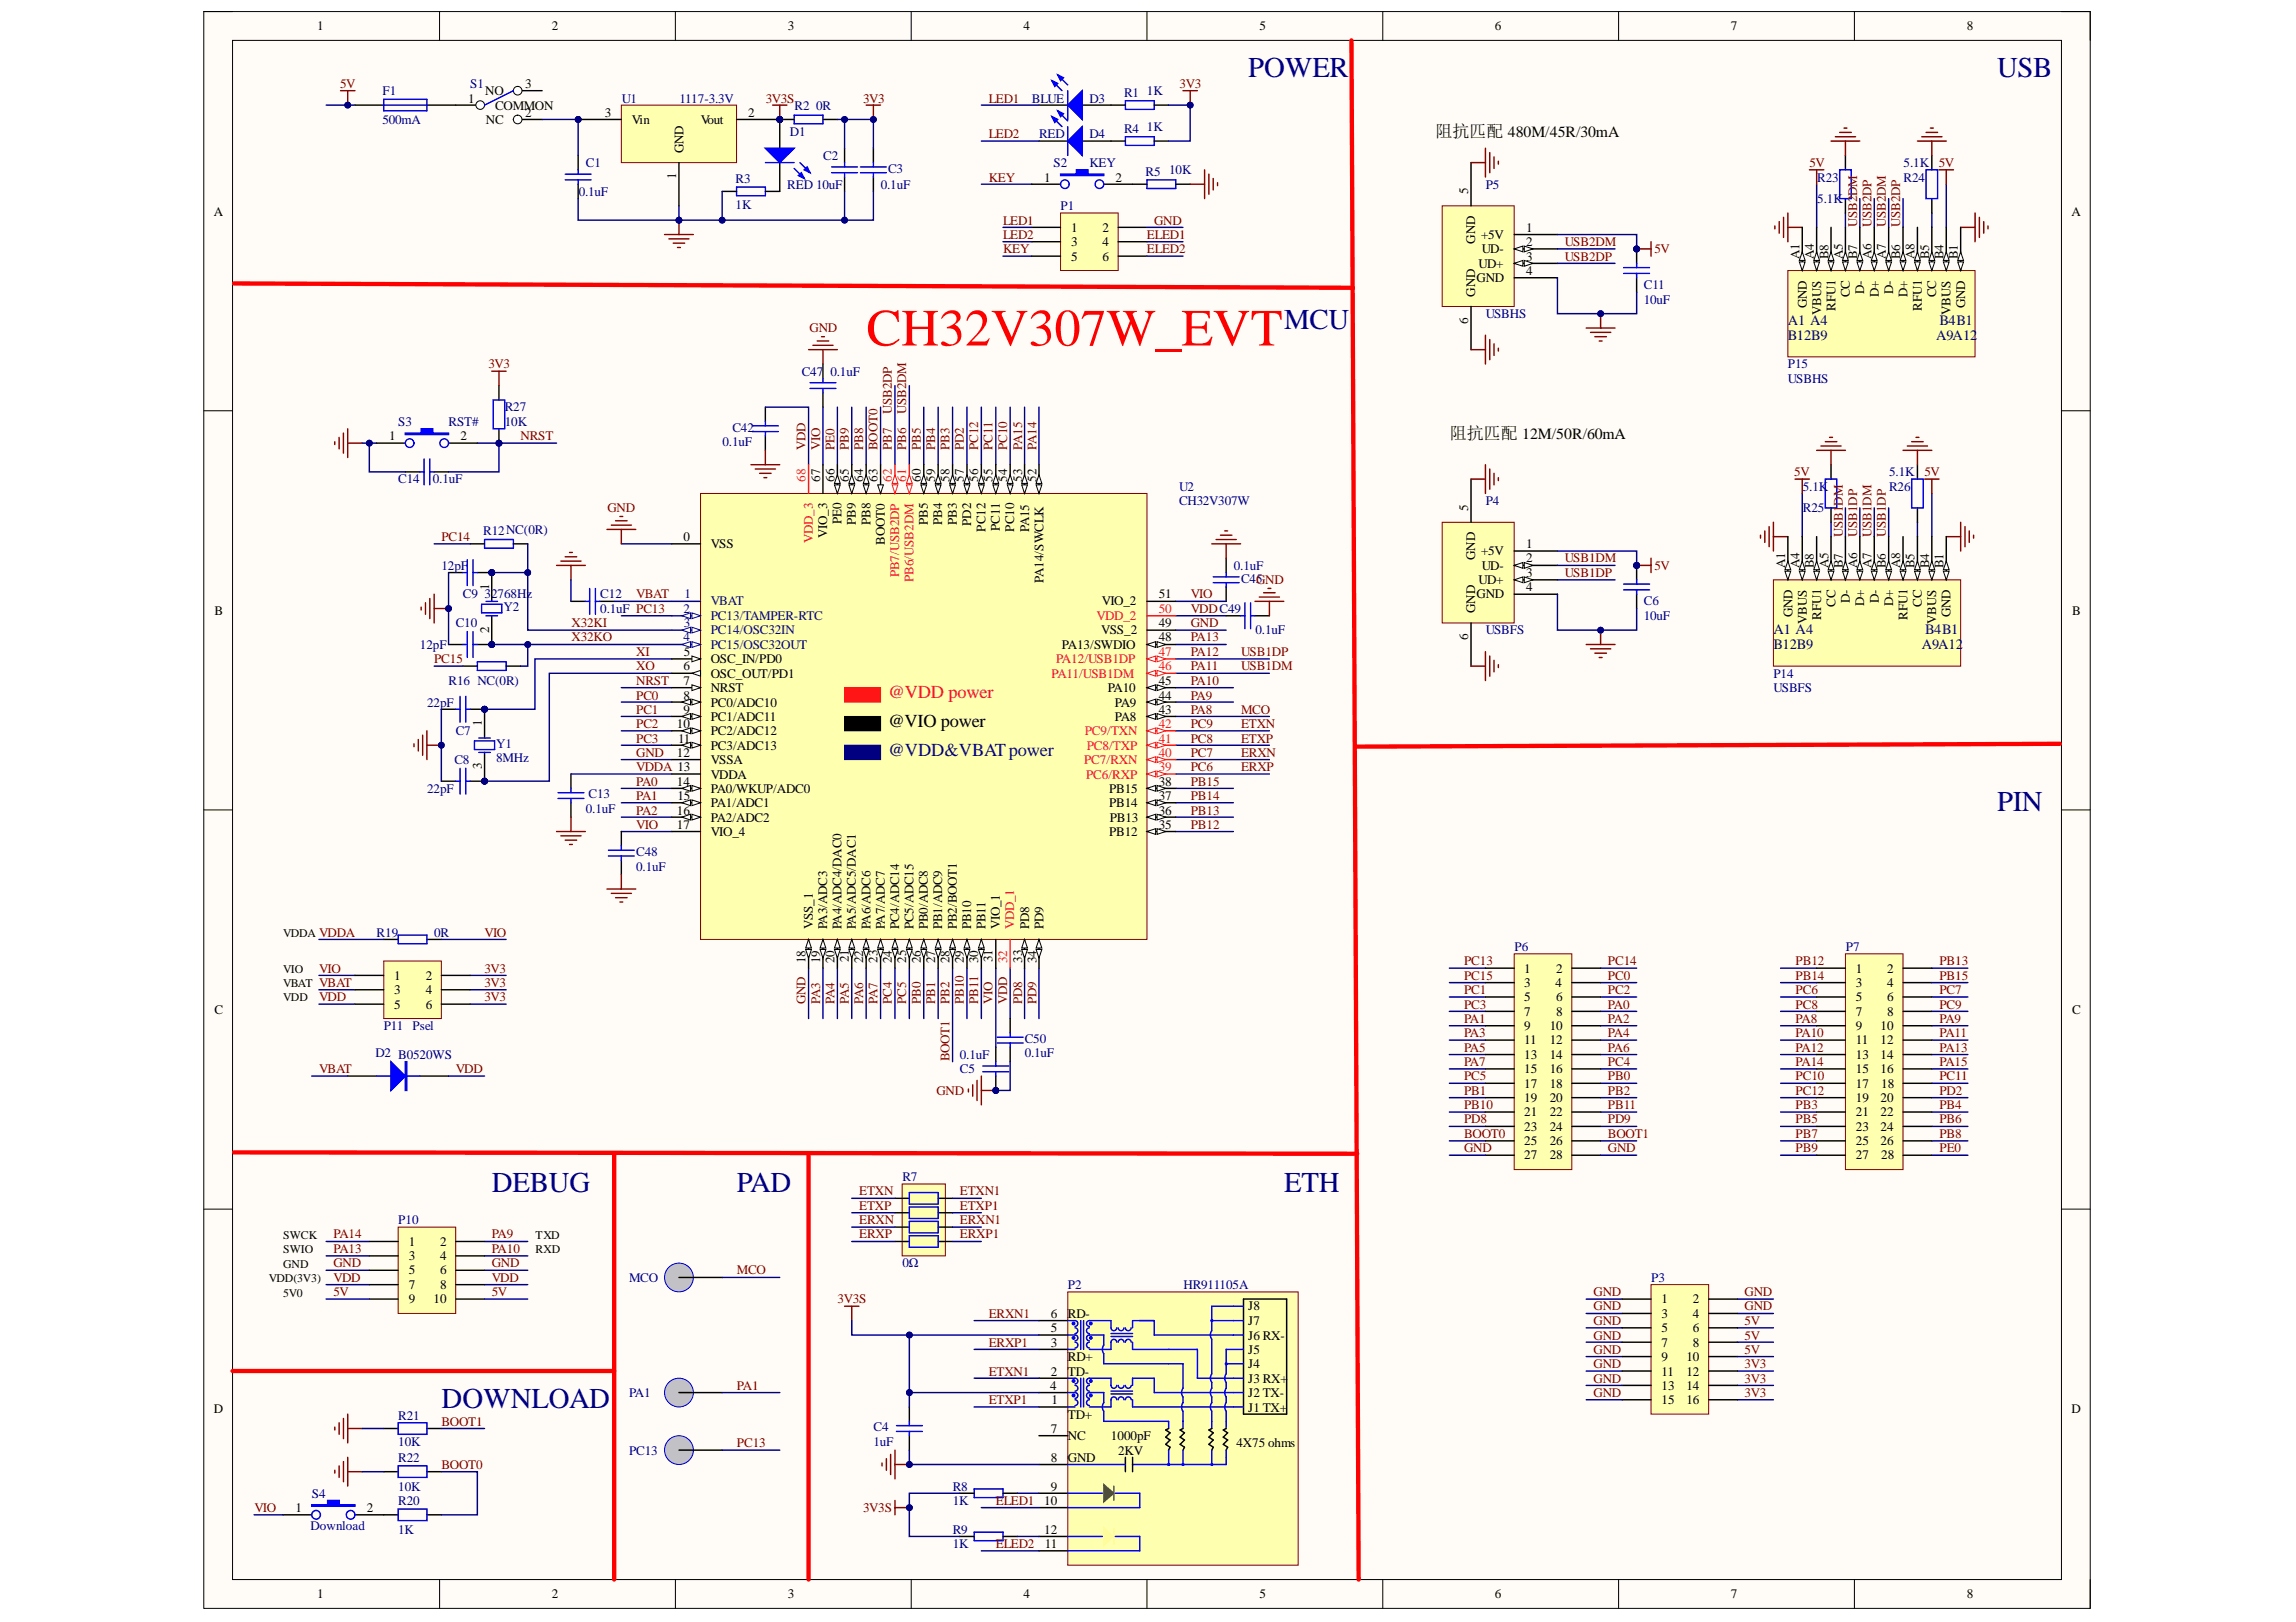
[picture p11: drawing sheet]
<svg xmlns="http://www.w3.org/2000/svg" width="297mm" height="210mm" viewBox="0 0 297 210" stroke-linecap="round" stroke-linejoin="round" font-family="sans-serif">
<defs><g id="words">
<text font-size="6.8" fill="#f00" x="112.1" y="44.7">CH32V307W_EVT</text>
<g font-size="3.7" fill="#000080">
<text x="161.5" y="10">POWER</text>
<text x="258.4" y="10">USB</text>
<text x="166.2" y="42.6">MCU</text>
<text x="258.4" y="105">PIN</text>
<text x="63.6" y="154.3">DEBUG</text>
<text x="95.3" y="154.3">PAD</text>
<text x="166.2" y="154.3">ETH</text>
<text x="57.1" y="182.2">DOWNLOAD</text>
</g>
<text font-size="2.4" fill="#ee0e22" x="114.9" y="90.4">@VDD power</text>
<text font-size="2.4" x="114.9" y="94.1">@VIO power</text>
<text font-size="2.4" fill="#0c0087" x="114.9" y="97.8">@VDD&amp;VBATpower</text>
<g font-size="2.2">
<text x="185.7" y="17.7">阻抗匹配 480M/45R/30mA</text>
<text x="187.6" y="56.8">阻抗匹配 12M/50R/60mA</text>
</g>
<g font-size="1.9" fill="#000080">
<text x="231.3" y="44">B12B9</text>
<text x="231.3" y="42.1">A1 A4</text>
<text x="250.5" y="44">A9A12</text>
<text x="250.9" y="42.1">B4B1</text>
<text x="229.4" y="83.9">B12B9</text>
<text x="229.4" y="82.1">A1 A4</text>
<text x="248.6" y="83.9">A9A12</text>
<text x="249.1" y="82.1">B4B1</text>
</g>
<g font-size="1.7">
<text x="41" y="3.9">1</text>
<text x="71.4" y="3.9">2</text>
<text x="101.9" y="3.9">3</text>
<text x="132.4" y="3.9">4</text>
<text x="162.9" y="3.9">5</text>
<text x="193.4" y="3.9">6</text>
<text x="223.9" y="3.9">7</text>
<text x="254.5" y="3.9">8</text>
<text x="67.9" y="11.4">3</text>
<text x="60.6" y="13.3">1</text>
<text x="62.8" y="12.3">NO</text>
<text x="62.9" y="16.1">NC</text>
<text x="64" y="14.2">COMMON</text>
<text x="67.9" y="15.1">2</text>
<text x="78.3" y="15.1">3</text>
<text x="81.7" y="16.1">Vin</text>
<text x="90.7" y="16.1">Vout</text>
<text x="96.8" y="15.1">2</text>
<text x="87.5" y="23.2" transform="rotate(-90 87.5 23.2)">1</text>
<text x="88.4" y="19.8" transform="rotate(-90 88.4 19.8)">GND</text>
<text x="135.1" y="23.5">1</text>
<text x="144.3" y="23.5">2</text>
<text x="27.7" y="27.9">A</text>
<text x="189.9" y="25.1" transform="rotate(-90 189.9 25.1)">5</text>
<text x="268" y="27.9">A</text>
<text x="138.6" y="30">1</text>
<text x="138.6" y="31.9">3</text>
<text x="138.6" y="33.7">5</text>
<text x="142.6" y="30">2</text>
<text x="142.6" y="31.9">4</text>
<text x="142.6" y="33.7">6</text>
<text x="190.9" y="31.5" transform="rotate(-90 190.9 31.5)">GND</text>
<text x="191.3" y="34.7">UD+</text>
<text x="191.6" y="30.9">+5V</text>
<text x="191.7" y="32.8">UD-</text>
<text x="197.5" y="30">1</text>
<text x="197.5" y="35.6">4</text>
<text x="197.5" y="33.7">3</text>
<text x="197.5" y="31.9">2</text>
<text x="232.8" y="33.6" transform="rotate(-90 232.8 33.6)">A1</text>
<text x="234.7" y="33.6" transform="rotate(-90 234.7 33.6)">A4</text>
<text x="236.5" y="33.6" transform="rotate(-90 236.5 33.6)">B8</text>
<text x="238.4" y="33.6" transform="rotate(-90 238.4 33.6)">A5</text>
<text x="240.3" y="33.6" transform="rotate(-90 240.3 33.6)">B7</text>
<text x="242.1" y="33.6" transform="rotate(-90 242.1 33.6)">A6</text>
<text x="244" y="33.6" transform="rotate(-90 244 33.6)">A7</text>
<text x="245.8" y="33.6" transform="rotate(-90 245.8 33.6)">B6</text>
<text x="247.7" y="33.6" transform="rotate(-90 247.7 33.6)">A8</text>
<text x="249.6" y="33.6" transform="rotate(-90 249.6 33.6)">B5</text>
<text x="251.4" y="33.6" transform="rotate(-90 251.4 33.6)">B4</text>
<text x="253.3" y="33.6" transform="rotate(-90 253.3 33.6)">B1</text>
<text x="189.9" y="41.9" transform="rotate(-90 189.9 41.9)">6</text>
<text x="190.9" y="38.4" transform="rotate(-90 190.9 38.4)">GND</text>
<text x="191" y="36.5">GND</text>
<text x="233.7" y="39.9" transform="rotate(-90 233.7 39.9)">GND</text>
<text x="235.6" y="40.7" transform="rotate(-90 235.6 40.7)">VBUS</text>
<text x="237.5" y="40.2" transform="rotate(-90 237.5 40.2)">RFU1</text>
<text x="239.3" y="38.5" transform="rotate(-90 239.3 38.5)">CC</text>
<text x="241.2" y="38" transform="rotate(-90 241.2 38)">D-</text>
<text x="243" y="38.5" transform="rotate(-90 243 38.5)">D+</text>
<text x="244.9" y="38" transform="rotate(-90 244.9 38)">D-</text>
<text x="246.8" y="38.5" transform="rotate(-90 246.8 38.5)">D+</text>
<text x="248.6" y="40.2" transform="rotate(-90 248.6 40.2)">RFU1</text>
<text x="250.5" y="38.5" transform="rotate(-90 250.5 38.5)">CC</text>
<text x="252.4" y="40.7" transform="rotate(-90 252.4 40.7)">VBUS</text>
<text x="254.2" y="39.9" transform="rotate(-90 254.2 39.9)">GND</text>
<text x="50.3" y="57">1</text>
<text x="59.6" y="57">2</text>
<text x="106.1" y="62.4" transform="rotate(-90 106.1 62.4)">67</text>
<text x="107.9" y="62.4" transform="rotate(-90 107.9 62.4)">66</text>
<text x="109.8" y="62.4" transform="rotate(-90 109.8 62.4)">65</text>
<text x="111.7" y="62.4" transform="rotate(-90 111.7 62.4)">64</text>
<text x="113.5" y="62.4" transform="rotate(-90 113.5 62.4)">63</text>
<text x="119.1" y="62.4" transform="rotate(-90 119.1 62.4)">60</text>
<text x="121" y="62.4" transform="rotate(-90 121 62.4)">59</text>
<text x="122.8" y="62.4" transform="rotate(-90 122.8 62.4)">58</text>
<text x="124.7" y="62.4" transform="rotate(-90 124.7 62.4)">57</text>
<text x="126.6" y="62.4" transform="rotate(-90 126.6 62.4)">56</text>
<text x="128.4" y="62.4" transform="rotate(-90 128.4 62.4)">55</text>
<text x="130.3" y="62.4" transform="rotate(-90 130.3 62.4)">54</text>
<text x="132.2" y="62.4" transform="rotate(-90 132.2 62.4)">53</text>
<text x="134.1" y="62.4" transform="rotate(-90 134.1 62.4)">52</text>
<text x="88.4" y="70">0</text>
<text x="92" y="70.9">VSS</text>
<text x="107" y="69.6" transform="rotate(-90 107 69.6)">VIO_3</text>
<text x="108.9" y="67.9" transform="rotate(-90 108.9 67.9)">PE0</text>
<text x="110.7" y="68" transform="rotate(-90 110.7 68)">PB9</text>
<text x="112.6" y="68" transform="rotate(-90 112.6 68)">PB8</text>
<text x="114.5" y="70.5" transform="rotate(-90 114.5 70.5)">BOOT0</text>
<text x="120" y="68" transform="rotate(-90 120 68)">PB5</text>
<text x="121.9" y="68" transform="rotate(-90 121.9 68)">PB4</text>
<text x="123.8" y="68" transform="rotate(-90 123.8 68)">PB3</text>
<text x="125.6" y="68" transform="rotate(-90 125.6 68)">PD2</text>
<text x="127.5" y="68.8" transform="rotate(-90 127.5 68.8)">PC12</text>
<text x="129.4" y="68.7" transform="rotate(-90 129.4 68.7)">PC11</text>
<text x="131.2" y="68.8" transform="rotate(-90 131.2 68.8)">PC10</text>
<text x="133.2" y="68.9" transform="rotate(-90 133.2 68.9)">PA15</text>
<text x="189.9" y="66.1" transform="rotate(-90 189.9 66.1)">5</text>
<text x="191.6" y="71.8">+5V</text>
<text x="197.5" y="70.9">1</text>
<text x="63.3" y="76.3" transform="rotate(-90 63.3 76.3)">1</text>
<text x="135" y="75.4" transform="rotate(-90 135 75.4)">PA14/SWCLK</text>
<text x="149.9" y="77.4">51</text>
<text x="190.9" y="72.4" transform="rotate(-90 190.9 72.4)">GND</text>
<text x="191" y="77.4">GND</text>
<text x="191.3" y="75.6">UD+</text>
<text x="191.7" y="73.7">UD-</text>
<text x="197.5" y="76.5">4</text>
<text x="197.5" y="74.6">3</text>
<text x="197.5" y="72.8">2</text>
<text x="231" y="73.5" transform="rotate(-90 231 73.5)">A1</text>
<text x="232.8" y="73.5" transform="rotate(-90 232.8 73.5)">A4</text>
<text x="234.7" y="73.5" transform="rotate(-90 234.7 73.5)">B8</text>
<text x="236.5" y="73.5" transform="rotate(-90 236.5 73.5)">A5</text>
<text x="238.4" y="73.5" transform="rotate(-90 238.4 73.5)">B7</text>
<text x="240.3" y="73.5" transform="rotate(-90 240.3 73.5)">A6</text>
<text x="242.1" y="73.5" transform="rotate(-90 242.1 73.5)">A7</text>
<text x="244" y="73.5" transform="rotate(-90 244 73.5)">B6</text>
<text x="245.8" y="73.5" transform="rotate(-90 245.8 73.5)">A8</text>
<text x="247.7" y="73.5" transform="rotate(-90 247.7 73.5)">B5</text>
<text x="249.6" y="73.5" transform="rotate(-90 249.6 73.5)">B4</text>
<text x="251.4" y="73.5" transform="rotate(-90 251.4 73.5)">B1</text>
<text x="27.7" y="79.5">B</text>
<text x="63.3" y="81.9" transform="rotate(-90 63.3 81.9)">2</text>
<text x="137.4" y="83.9">PA13/SWDIO</text>
<text x="142.5" y="82.1">VSS_2</text>
<text x="142.5" y="78.4">VIO_2</text>
<text x="149.9" y="83">48</text>
<text x="149.9" y="81.1">49</text>
<text x="189.9" y="82.8" transform="rotate(-90 189.9 82.8)">6</text>
<text x="190.9" y="79.3" transform="rotate(-90 190.9 79.3)">GND</text>
<text x="231.9" y="79.9" transform="rotate(-90 231.9 79.9)">GND</text>
<text x="233.7" y="80.7" transform="rotate(-90 233.7 80.7)">VBUS</text>
<text x="235.6" y="80.2" transform="rotate(-90 235.6 80.2)">RFU1</text>
<text x="237.5" y="78.5" transform="rotate(-90 237.5 78.5)">CC</text>
<text x="239.3" y="78" transform="rotate(-90 239.3 78)">D-</text>
<text x="241.2" y="78.4" transform="rotate(-90 241.2 78.4)">D+</text>
<text x="243" y="78" transform="rotate(-90 243 78)">D-</text>
<text x="244.9" y="78.4" transform="rotate(-90 244.9 78.4)">D+</text>
<text x="246.8" y="80.2" transform="rotate(-90 246.8 80.2)">RFU1</text>
<text x="248.6" y="78.5" transform="rotate(-90 248.6 78.5)">CC</text>
<text x="250.5" y="80.7" transform="rotate(-90 250.5 80.7)">VBUS</text>
<text x="252.4" y="79.9" transform="rotate(-90 252.4 79.9)">GND</text>
<text x="268.1" y="79.5">B</text>
<text x="88.4" y="86.7">6</text>
<text x="88.4" y="88.7">7</text>
<text x="88.5" y="84.9">5</text>
<text x="92" y="85.8">OSC_IN/PD0</text>
<text x="92" y="87.7">OSC_OUT/PD1</text>
<text x="92" y="89.6">NRST</text>
<text x="143.3" y="89.6">PA10</text>
<text x="149.9" y="88.7">45</text>
<text x="62.3" y="94" transform="rotate(-90 62.3 94)">1</text>
<text x="87.6" y="94.2">10</text>
<text x="88.4" y="90.5">8</text>
<text x="88.4" y="92.4">9</text>
<text x="92" y="91.5">PC0/ADC10</text>
<text x="92" y="93.3">PC1/ADC11</text>
<text x="92" y="95.2">PC2/ADC12</text>
<text x="144.2" y="93.3">PA8</text>
<text x="144.2" y="91.5">PA9</text>
<text x="149.9" y="92.4">43</text>
<text x="149.9" y="90.5">44</text>
<text x="62.3" y="99.6" transform="rotate(-90 62.3 99.6)">3</text>
<text x="87.6" y="98">12</text>
<text x="87.6" y="101.7">14</text>
<text x="87.7" y="96.1">11</text>
<text x="92" y="97">PC3/ADC13</text>
<text x="92" y="98.9">VSSA</text>
<text x="92" y="100.8">VDDA</text>
<text x="149.9" y="101.7">38</text>
<text x="87.6" y="105.4">16</text>
<text x="87.6" y="107.3">17</text>
<text x="87.6" y="103.5">15</text>
<text x="92" y="102.6">PA0/WKUP/ADC0</text>
<text x="92" y="104.5">PA1/ADC1</text>
<text x="92" y="106.3">PA2/ADC2</text>
<text x="143.5" y="104.5">PB14</text>
<text x="143.5" y="102.6">PB15</text>
<text x="143.6" y="106.3">PB13</text>
<text x="149.9" y="107.3">35</text>
<text x="149.9" y="105.4">36</text>
<text x="149.9" y="103.5">37</text>
<text x="92" y="108.2">VIO_4</text>
<text x="143.5" y="108.2">PB12</text>
<text x="104.2" y="124.7" transform="rotate(-90 104.2 124.7)">18</text>
<text x="105.2" y="120.3" transform="rotate(-90 105.2 120.3)">VSS_1</text>
<text x="106.1" y="124.7" transform="rotate(-90 106.1 124.7)">19</text>
<text x="107" y="120.3" transform="rotate(-90 107 120.3)">PA3/ADC3</text>
<text x="107.9" y="124.7" transform="rotate(-90 107.9 124.7)">20</text>
<text x="108.9" y="120.3" transform="rotate(-90 108.9 120.3)">PA4/ADC4/DAC0</text>
<text x="109.8" y="124.5" transform="rotate(-90 109.8 124.5)">21</text>
<text x="110.7" y="120.3" transform="rotate(-90 110.7 120.3)">PA5/ADC5/DAC1</text>
<text x="111.7" y="124.7" transform="rotate(-90 111.7 124.7)">22</text>
<text x="112.6" y="120.3" transform="rotate(-90 112.6 120.3)">PA6/ADC6</text>
<text x="113.5" y="124.6" transform="rotate(-90 113.5 124.6)">23</text>
<text x="114.5" y="120.3" transform="rotate(-90 114.5 120.3)">PA7/ADC7</text>
<text x="115.4" y="124.7" transform="rotate(-90 115.4 124.7)">24</text>
<text x="116.3" y="120.3" transform="rotate(-90 116.3 120.3)">PC4/ADC14</text>
<text x="117.3" y="124.6" transform="rotate(-90 117.3 124.6)">25</text>
<text x="118.2" y="120.3" transform="rotate(-90 118.2 120.3)">PC5/ADC15</text>
<text x="119.1" y="124.7" transform="rotate(-90 119.1 124.7)">26</text>
<text x="120" y="120.3" transform="rotate(-90 120 120.3)">PB0/ADC8</text>
<text x="121" y="124.7" transform="rotate(-90 121 124.7)">27</text>
<text x="121.9" y="120.3" transform="rotate(-90 121.9 120.3)">PB1/ADC9</text>
<text x="122.8" y="124.7" transform="rotate(-90 122.8 124.7)">28</text>
<text x="123.8" y="120.3" transform="rotate(-90 123.8 120.3)">PB2/BOOT1</text>
<text x="124.7" y="124.7" transform="rotate(-90 124.7 124.7)">29</text>
<text x="125.6" y="120.3" transform="rotate(-90 125.6 120.3)">PB10</text>
<text x="126.6" y="124.7" transform="rotate(-90 126.6 124.7)">30</text>
<text x="127.5" y="120.3" transform="rotate(-90 127.5 120.3)">PB11</text>
<text x="128.4" y="124.5" transform="rotate(-90 128.4 124.5)">31</text>
<text x="129.4" y="120.3" transform="rotate(-90 129.4 120.3)">VIO_1</text>
<text x="132.2" y="124.6" transform="rotate(-90 132.2 124.6)">33</text>
<text x="133.2" y="120.3" transform="rotate(-90 133.2 120.3)">PD8</text>
<text x="134.1" y="124.7" transform="rotate(-90 134.1 124.7)">34</text>
<text x="135" y="120.3" transform="rotate(-90 135 120.3)">PD9</text>
<text x="197.2" y="125.9">1</text>
<text x="201.3" y="125.9">2</text>
<text x="240.1" y="125.9">1</text>
<text x="244.1" y="125.9">2</text>
<text x="27.7" y="131.2">C</text>
<text x="51" y="126.8">1</text>
<text x="51" y="128.7">3</text>
<text x="51" y="130.5">5</text>
<text x="55.1" y="126.8">2</text>
<text x="55.1" y="128.7">4</text>
<text x="55.1" y="130.5">6</text>
<text x="197.2" y="127.7">3</text>
<text x="197.2" y="129.6">5</text>
<text x="197.2" y="131.4">7</text>
<text x="201.3" y="127.7">4</text>
<text x="201.3" y="129.6">6</text>
<text x="201.3" y="131.4">8</text>
<text x="240.1" y="127.7">3</text>
<text x="240.1" y="129.6">5</text>
<text x="240.1" y="131.4">7</text>
<text x="244.1" y="127.7">4</text>
<text x="244.1" y="129.6">6</text>
<text x="244.1" y="131.4">8</text>
<text x="268.1" y="131.2">C</text>
<text x="197.2" y="133.3">9</text>
<text x="197.2" y="135.2">11</text>
<text x="197.2" y="137">13</text>
<text x="200.5" y="133.3">10</text>
<text x="200.5" y="135.2">12</text>
<text x="200.5" y="137">14</text>
<text x="240.1" y="133.3">9</text>
<text x="240.1" y="135.2">11</text>
<text x="240.1" y="137">13</text>
<text x="243.3" y="133.3">10</text>
<text x="243.3" y="135.2">12</text>
<text x="243.3" y="137">14</text>
<text x="197.2" y="138.9">15</text>
<text x="197.2" y="140.7">17</text>
<text x="197.2" y="142.6">19</text>
<text x="200.5" y="138.9">16</text>
<text x="200.5" y="140.7">18</text>
<text x="200.5" y="142.6">20</text>
<text x="240.1" y="138.9">15</text>
<text x="240.1" y="140.7">17</text>
<text x="240.1" y="142.6">19</text>
<text x="243.3" y="138.9">16</text>
<text x="243.3" y="142.6">20</text>
<text x="243.4" y="140.7">18</text>
<text x="197.2" y="144.5">21</text>
<text x="197.2" y="146.3">23</text>
<text x="197.2" y="148.2">25</text>
<text x="200.5" y="144.5">22</text>
<text x="200.5" y="146.3">24</text>
<text x="200.5" y="148.2">26</text>
<text x="240.1" y="144.5">21</text>
<text x="240.1" y="146.3">23</text>
<text x="240.1" y="148.2">25</text>
<text x="243.3" y="144.5">22</text>
<text x="243.3" y="146.3">24</text>
<text x="243.3" y="148.2">26</text>
<text x="197.2" y="150">27</text>
<text x="200.5" y="150">28</text>
<text x="240.1" y="150">27</text>
<text x="243.4" y="150">28</text>
<text x="52.9" y="161.2">1</text>
<text x="56.9" y="161.2">2</text>
<text x="52.9" y="163.1">3</text>
<text x="52.9" y="164.9">5</text>
<text x="52.9" y="166.8">7</text>
<text x="56.9" y="163.1">4</text>
<text x="56.9" y="164.9">6</text>
<text x="56.9" y="166.8">8</text>
<text x="52.9" y="168.6">9</text>
<text x="56.1" y="168.6">10</text>
<text x="135.9" y="170.6">6</text>
<text x="135.9" y="172.4">5</text>
<text x="138.1" y="170.6">RD-</text>
<text x="161.5" y="169.6">J8</text>
<text x="161.5" y="171.5">J7</text>
<text x="161.5" y="173.4">J6 RX-</text>
<text x="215" y="168.6">1</text>
<text x="215" y="170.6">3</text>
<text x="215" y="172.4">5</text>
<text x="219" y="168.6">2</text>
<text x="219" y="170.6">4</text>
<text x="219" y="172.4">6</text>
<text x="135.9" y="179.9">4</text>
<text x="135.9" y="174.3">3</text>
<text x="135.9" y="178">2</text>
<text x="138.1" y="176.2">RD+</text>
<text x="138.1" y="178">TD-</text>
<text x="161.5" y="175.2">J5</text>
<text x="161.5" y="177.1">J4</text>
<text x="161.5" y="178.9">J3 RX+</text>
<text x="215" y="174.3">7</text>
<text x="215" y="176.2">9</text>
<text x="215" y="178">11</text>
<text x="215" y="179.9">13</text>
<text x="218.2" y="176.2">10</text>
<text x="218.2" y="178">12</text>
<text x="218.2" y="179.9">14</text>
<text x="219" y="174.3">8</text>
<text x="27.7" y="182.8">D</text>
<text x="135.9" y="185.5">7</text>
<text x="136" y="181.7">1</text>
<text x="138.1" y="183.6">TD+</text>
<text x="161.5" y="180.8">J2 TX-</text>
<text x="161.5" y="182.7">J1 TX+</text>
<text x="215" y="181.7">15</text>
<text x="218.2" y="181.7">16</text>
<text x="268" y="182.8">D</text>
<text x="135.9" y="189.2">8</text>
<text x="138.1" y="186.4">NC</text>
<text x="138.1" y="189.2">GND</text>
<text x="143.7" y="186.4">1000pF</text>
<text x="144.7" y="188.2">2KV</text>
<text x="160" y="187.3">4X75 ohms</text>
<text x="38.2" y="195.7">1</text>
<text x="47.5" y="195.7">2</text>
<text x="135.1" y="194.8">10</text>
<text x="135.9" y="192.9">9</text>
<text x="135.1" y="198.5">12</text>
<text x="135.2" y="200.3">11</text>
<text x="41" y="206.8">1</text>
<text x="71.4" y="206.8">2</text>
<text x="101.9" y="206.8">3</text>
<text x="132.4" y="206.8">4</text>
<text x="162.9" y="206.8">5</text>
<text x="193.4" y="206.8">6</text>
<text x="223.9" y="206.8">7</text>
<text x="254.5" y="206.8">8</text>
</g>
<g font-size="1.7" fill="#800000">
<text x="44" y="11.4">5V</text>
<text x="152.6" y="11.4">3V3</text>
<text x="99.1" y="13.3">3V3S</text>
<text x="111.7" y="13.3">3V3</text>
<text x="127.9" y="13.3">LED1</text>
<text x="127.9" y="17.9">LED2</text>
<text x="127.9" y="23.5">KEY</text>
<text x="234.1" y="21.6">5V</text>
<text x="250.8" y="21.6">5V</text>
<text x="129.8" y="29.1">LED1</text>
<text x="149.3" y="29.1">GND</text>
<text x="240.3" y="29.4" transform="rotate(-90 240.3 29.4)">USB2DM</text>
<text x="242.1" y="29.4" transform="rotate(-90 242.1 29.4)">USB2DP</text>
<text x="244" y="29.4" transform="rotate(-90 244 29.4)">USB2DM</text>
<text x="245.8" y="29.4" transform="rotate(-90 245.8 29.4)">USB2DP</text>
<text x="129.8" y="30.9">LED2</text>
<text x="129.8" y="32.8">KEY</text>
<text x="148.4" y="30.9">ELED1</text>
<text x="148.4" y="32.8">ELED2</text>
<text x="202.4" y="33.7">USB2DP</text>
<text x="202.4" y="31.9">USB2DM</text>
<text x="214" y="32.8">5V</text>
<text x="63.2" y="47.7">3V3</text>
<text x="104.7" y="43">GND</text>
<text x="115.4" y="53.6" transform="rotate(-90 115.4 53.6)">USB2DP</text>
<text x="117.3" y="53.6" transform="rotate(-90 117.3 53.6)">USB2DM</text>
<text x="67.3" y="57">NRST</text>
<text x="104.2" y="58.2" transform="rotate(-90 104.2 58.2)">VDD</text>
<text x="106.1" y="58.2" transform="rotate(-90 106.1 58.2)">VIO</text>
<text x="107.9" y="58.2" transform="rotate(-90 107.9 58.2)">PE0</text>
<text x="109.8" y="58.2" transform="rotate(-90 109.8 58.2)">PB9</text>
<text x="111.7" y="58.2" transform="rotate(-90 111.7 58.2)">PB8</text>
<text x="113.5" y="58.2" transform="rotate(-90 113.5 58.2)">BOOT0</text>
<text x="115.4" y="58.2" transform="rotate(-90 115.4 58.2)">PB7</text>
<text x="117.3" y="58.2" transform="rotate(-90 117.3 58.2)">PB6</text>
<text x="119.1" y="58.2" transform="rotate(-90 119.1 58.2)">PB5</text>
<text x="121" y="58.2" transform="rotate(-90 121 58.2)">PB4</text>
<text x="122.8" y="58.2" transform="rotate(-90 122.8 58.2)">PB3</text>
<text x="124.7" y="58.2" transform="rotate(-90 124.7 58.2)">PD2</text>
<text x="126.6" y="58.2" transform="rotate(-90 126.6 58.2)">PC12</text>
<text x="128.4" y="58.2" transform="rotate(-90 128.4 58.2)">PC11</text>
<text x="130.3" y="58.2" transform="rotate(-90 130.3 58.2)">PC10</text>
<text x="132.2" y="58.2" transform="rotate(-90 132.2 58.2)">PA15</text>
<text x="134.1" y="58.2" transform="rotate(-90 134.1 58.2)">PA14</text>
<text x="232.1" y="61.6">5V</text>
<text x="249" y="61.6">5V</text>
<text x="57.1" y="70">PC14</text>
<text x="78.6" y="66.3">GND</text>
<text x="238.4" y="69.5" transform="rotate(-90 238.4 69.5)">USB1DM</text>
<text x="240.3" y="69.5" transform="rotate(-90 240.3 69.5)">USB1DP</text>
<text x="242.1" y="69.5" transform="rotate(-90 242.1 69.5)">USB1DM</text>
<text x="244" y="69.5" transform="rotate(-90 244 69.5)">USB1DP</text>
<text x="82.3" y="77.4">VBAT</text>
<text x="154.1" y="77.4">VIO</text>
<text x="162.5" y="75.6">GND</text>
<text x="202.4" y="72.8">USB1DM</text>
<text x="202.4" y="74.6">USB1DP</text>
<text x="214" y="73.7">5V</text>
<text x="73.9" y="83">X32KO</text>
<text x="73.9" y="81.1">X32KI</text>
<text x="154.1" y="81.1">GND</text>
<text x="154.1" y="79.3">VDDC49</text>
<text x="154.1" y="83">PA13</text>
<text x="56.2" y="85.8">PC15</text>
<text x="82.3" y="86.7">XO</text>
<text x="82.3" y="84.9">XI</text>
<text x="82.3" y="88.7">NRST</text>
<text x="154.1" y="84.9">PA12</text>
<text x="154.1" y="86.7">PA11</text>
<text x="154.1" y="88.7">PA10</text>
<text x="160.6" y="84.9">USB1DP</text>
<text x="160.6" y="86.7">USB1DM</text>
<text x="82.3" y="90.5">PC0</text>
<text x="82.3" y="92.4">PC1</text>
<text x="82.3" y="94.2">PC2</text>
<text x="154.1" y="94.2">PC9</text>
<text x="154.1" y="92.4">PA8</text>
<text x="154.1" y="90.5">PA9</text>
<text x="160.6" y="94.2">ETXN</text>
<text x="160.6" y="92.4">MCO</text>
<text x="82.3" y="98">GND</text>
<text x="82.3" y="99.8">VDDA 13</text>
<text x="82.3" y="96.1">PC3</text>
<text x="82.3" y="101.7">PA0</text>
<text x="154.1" y="96.1">PC8</text>
<text x="154.1" y="98">PC7</text>
<text x="154.1" y="99.8">PC6</text>
<text x="154.1" y="101.7">PB15</text>
<text x="160.6" y="96.1">ETXP</text>
<text x="160.6" y="98">ERXN</text>
<text x="160.6" y="99.8">ERXP</text>
<text x="82.3" y="103.5">PA1</text>
<text x="82.3" y="105.4">PA2</text>
<text x="82.3" y="107.3">VIO</text>
<text x="154.1" y="107.3">PB12</text>
<text x="154.1" y="105.4">PB13</text>
<text x="154.1" y="103.5">PB14</text>
<text x="41.3" y="125.9">VIO</text>
<text x="62.7" y="121.2">VIO</text>
<text x="62.7" y="125.9">3V3</text>
<text x="189.4" y="124.9">PC13</text>
<text x="208" y="124.9">PC14</text>
<text x="232.3" y="124.9">PB12</text>
<text x="250.9" y="124.9">PB13</text>
<text x="41.3" y="129.6">VDD</text>
<text x="62.7" y="129.6">3V3</text>
<text x="62.7" y="127.7">3V3</text>
<text x="104.2" y="129.9" transform="rotate(-90 104.2 129.9)">GND</text>
<text x="106.1" y="129.9" transform="rotate(-90 106.1 129.9)">PA3</text>
<text x="107.9" y="129.9" transform="rotate(-90 107.9 129.9)">PA4</text>
<text x="109.8" y="129.9" transform="rotate(-90 109.8 129.9)">PA5</text>
<text x="111.7" y="129.9" transform="rotate(-90 111.7 129.9)">PA6</text>
<text x="113.5" y="129.9" transform="rotate(-90 113.5 129.9)">PA7</text>
<text x="115.4" y="129.9" transform="rotate(-90 115.4 129.9)">PC4</text>
<text x="117.3" y="129.9" transform="rotate(-90 117.3 129.9)">PC5</text>
<text x="119.1" y="129.9" transform="rotate(-90 119.1 129.9)">PB0</text>
<text x="121" y="129.9" transform="rotate(-90 121 129.9)">PB1</text>
<text x="122.8" y="129.9" transform="rotate(-90 122.8 129.9)">PB2</text>
<text x="124.7" y="129.9" transform="rotate(-90 124.7 129.9)">PB10</text>
<text x="126.6" y="129.9" transform="rotate(-90 126.6 129.9)">PB11</text>
<text x="128.4" y="129.9" transform="rotate(-90 128.4 129.9)">VIO</text>
<text x="130.3" y="129.9" transform="rotate(-90 130.3 129.9)">VDD</text>
<text x="132.2" y="129.9" transform="rotate(-90 132.2 129.9)">PD8</text>
<text x="134.1" y="129.9" transform="rotate(-90 134.1 129.9)">PD9</text>
<text x="189.4" y="126.8">PC15</text>
<text x="189.4" y="128.7">PC1</text>
<text x="189.4" y="130.5">PC3</text>
<text x="208" y="126.8">PC0</text>
<text x="208" y="128.7">PC2</text>
<text x="208" y="130.5">PA0</text>
<text x="232.3" y="126.8">PB14</text>
<text x="232.3" y="128.7">PC6</text>
<text x="232.3" y="130.5">PC8</text>
<text x="250.9" y="126.8">PB15</text>
<text x="250.9" y="128.7">PC7</text>
<text x="250.9" y="130.5">PC9</text>
<text x="122.8" y="137.4" transform="rotate(-90 122.8 137.4)">BOOT1</text>
<text x="189.4" y="132.4">PA1</text>
<text x="189.4" y="134.2">PA3</text>
<text x="189.4" y="136.1">PA5</text>
<text x="189.4" y="137.9">PA7</text>
<text x="208" y="132.4">PA2</text>
<text x="208" y="134.2">PA4</text>
<text x="208" y="136.1">PA6</text>
<text x="208" y="137.9">PC4</text>
<text x="232.3" y="132.4">PA8</text>
<text x="232.3" y="134.2">PA10</text>
<text x="232.3" y="136.1">PA12</text>
<text x="232.3" y="137.9">PA14</text>
<text x="250.9" y="132.4">PA9</text>
<text x="250.9" y="134.2">PA11</text>
<text x="250.9" y="136.1">PA13</text>
<text x="250.9" y="137.9">PA15</text>
<text x="41.3" y="138.9">VBAT</text>
<text x="59" y="138.9">VDD</text>
<text x="121.1" y="141.7">GND</text>
<text x="189.4" y="139.8">PC5</text>
<text x="189.4" y="141.7">PB1</text>
<text x="189.4" y="143.5">PB10</text>
<text x="208" y="139.8">PB0</text>
<text x="208" y="141.7">PB2</text>
<text x="208" y="143.5">PB11</text>
<text x="232.3" y="139.8">PC10</text>
<text x="232.3" y="141.7">PC12</text>
<text x="232.3" y="143.5">PB3</text>
<text x="250.9" y="139.8">PC11</text>
<text x="250.9" y="141.7">PD2</text>
<text x="250.9" y="143.5">PB4</text>
<text x="189.4" y="145.4">PD8</text>
<text x="189.4" y="149.1">GND</text>
<text x="189.4" y="147.2">BOOT0</text>
<text x="208" y="145.4">PD9</text>
<text x="208" y="149.1">GND</text>
<text x="208" y="147.2">BOOT1</text>
<text x="232.3" y="147.2">PB7</text>
<text x="232.3" y="149.1">PB9</text>
<text x="232.3" y="145.4">PB5</text>
<text x="250.9" y="145.4">PB6</text>
<text x="250.9" y="147.2">PB8</text>
<text x="250.9" y="149.1">PE0</text>
<text x="111.2" y="154.7">ETXN</text>
<text x="124.2" y="154.7">ETXN1</text>
<text x="43.1" y="160.3">PA14</text>
<text x="63.6" y="160.3">PA9</text>
<text x="111.2" y="158.4">ERXN</text>
<text x="111.2" y="160.3">ERXP</text>
<text x="111.2" y="156.5">ETXP</text>
<text x="124.2" y="158.4">ERXN1</text>
<text x="124.2" y="160.3">ERXP1</text>
<text x="124.2" y="156.5">ETXP1</text>
<text x="43.1" y="162.1">PA13</text>
<text x="43.1" y="164">GND</text>
<text x="43.1" y="165.8">VDD</text>
<text x="43.1" y="167.7">5V</text>
<text x="63.6" y="162.1">PA10</text>
<text x="63.6" y="164">GND</text>
<text x="63.6" y="165.8">VDD</text>
<text x="63.6" y="167.7">5V</text>
<text x="95.3" y="164.9">MCO</text>
<text x="206.2" y="167.7">GND</text>
<text x="225.7" y="167.7">GND</text>
<text x="108.4" y="168.6">3V3S</text>
<text x="127.9" y="170.6">ERXN1</text>
<text x="206.2" y="169.6">GND</text>
<text x="206.2" y="173.4">GND</text>
<text x="206.2" y="171.5">GND</text>
<text x="225.7" y="169.6">GND</text>
<text x="225.7" y="171.5">5V</text>
<text x="225.7" y="173.4">5V</text>
<text x="95.3" y="179.9">PA1</text>
<text x="127.9" y="178">ETXN1</text>
<text x="127.9" y="174.3">ERXP1</text>
<text x="206.2" y="177.1">GND</text>
<text x="206.2" y="175.2">GND</text>
<text x="206.2" y="178.9">GND</text>
<text x="225.7" y="178.9">3V3</text>
<text x="225.7" y="177.1">3V3</text>
<text x="225.7" y="175.2">5V</text>
<text x="57.1" y="184.5">BOOT1</text>
<text x="127.9" y="181.7">ETXP1</text>
<text x="206.2" y="180.8">GND</text>
<text x="225.7" y="180.8">3V3</text>
<text x="57.1" y="190.1">BOOT0</text>
<text x="95.3" y="187.3">PC13</text>
<text x="32.9" y="195.7">VIO</text>
<text x="111.7" y="195.7">3V3S</text>
<text x="128.8" y="194.8">ELED1</text>
<text x="128.8" y="200.3">ELED2</text>
</g>
<g font-size="1.7" fill="#000080">
<text x="60.8" y="11.4">S1</text>
<text x="49.5" y="12.3">F1</text>
<text x="49.5" y="16.1">500mA</text>
<text x="80.5" y="13.3">U1</text>
<text x="87.9" y="13.3">1117-3.3V</text>
<text x="102.2" y="17.7">D1</text>
<text x="102.8" y="14.2">R2</text>
<text x="105.6" y="14.2">0R</text>
<text x="133.5" y="13.3">BLUE</text>
<text x="134.4" y="17.9">RED</text>
<text x="140.9" y="13.3">D3</text>
<text x="140.9" y="17.9">D4</text>
<text x="145.4" y="12.5">R1</text>
<text x="145.4" y="17.2">R4</text>
<text x="148.4" y="12.3">1K</text>
<text x="148.4" y="17">1K</text>
<text x="75.8" y="21.6">C1</text>
<text x="95.2" y="23.7">R3</text>
<text x="106.5" y="20.7">C2</text>
<text x="114.9" y="22.4">C3</text>
<text x="136.3" y="21.6">S2</text>
<text x="140.9" y="21.6">KEY</text>
<text x="148.2" y="22.7">R5</text>
<text x="151.3" y="22.6">10K</text>
<text x="235.1" y="23.5">R23</text>
<text x="246.3" y="23.5">R24</text>
<text x="246.3" y="21.6">5.1K</text>
<text x="74.9" y="25.4">0.1uF</text>
<text x="95.2" y="27">1K</text>
<text x="101.9" y="24.4">RED 10uF</text>
<text x="114" y="24.4">0.1uF</text>
<text x="137.2" y="27.2">P1</text>
<text x="192.2" y="24.4">P5</text>
<text x="235.1" y="26.3">5.1K</text>
<text x="192.2" y="41.2">USBHS</text>
<text x="212.7" y="37.4">C11</text>
<text x="212.7" y="39.3">10uF</text>
<text x="231.3" y="47.7">P15</text>
<text x="65.3" y="53.3">R27</text>
<text x="103.7" y="48.6">C47</text>
<text x="107.4" y="48.6">0.1uF</text>
<text x="231.3" y="49.5">USBHS</text>
<text x="51.5" y="55.1">S3</text>
<text x="58" y="55.1">RST#</text>
<text x="65.3" y="55.1">10K</text>
<text x="93.5" y="57.7">0.1uF</text>
<text x="94.7" y="55.9">C42</text>
<text x="51.5" y="62.5">C14</text>
<text x="56" y="62.5">0.1uF</text>
<text x="152.5" y="63.5">U2</text>
<text x="152.5" y="65.3">CH32V307W</text>
<text x="192.2" y="65.3">P4</text>
<text x="233.2" y="63.5">5.1K</text>
<text x="244.4" y="63.5">R26</text>
<text x="244.4" y="61.6">5.1K</text>
<text x="62.5" y="69.2">R12NC(0R)</text>
<text x="233.2" y="66.3">R25</text>
<text x="57.1" y="73.7">12pF</text>
<text x="59.9" y="77.4">C9</text>
<text x="62.7" y="77.4">32768Hz</text>
<text x="77.7" y="77.4">C12</text>
<text x="159.6" y="73.7">0.1uF</text>
<text x="160.6" y="75.4">C45</text>
<text x="54.3" y="83.9">12pF</text>
<text x="59" y="81.1">C10</text>
<text x="65.1" y="79.1">Y2</text>
<text x="77.7" y="79.3">0.1uF PC13</text>
<text x="162.4" y="82.1">0.1uF</text>
<text x="192.2" y="82.1">USBFS</text>
<text x="212.7" y="78.4">C6</text>
<text x="212.7" y="80.2">10uF</text>
<text x="58" y="88.7">R16 NC(0R)</text>
<text x="229.4" y="87.7">P14</text>
<text x="229.4" y="89.6">USBFS</text>
<text x="55.2" y="91.5">22pF</text>
<text x="59" y="95.2">C7</text>
<text x="58.8" y="98.9">C8</text>
<text x="64.2" y="96.8">Y1</text>
<text x="64.2" y="98.6">8MHz</text>
<text x="55.2" y="102.6">22pF</text>
<text x="75.8" y="105.2">0.1uF</text>
<text x="76.1" y="103.3">C13</text>
<text x="82.3" y="110.8">C48</text>
<text x="82.3" y="112.7">0.1uF</text>
<text x="48.7" y="121.2">R19</text>
<text x="56.2" y="121.2">0R</text>
<text x="195.9" y="123.1">P6</text>
<text x="238.8" y="123.1">P7</text>
<text x="48.6" y="136.8">D2 B0520WS</text>
<text x="49.7" y="133.3">P11 Psel</text>
<text x="124.2" y="137">0.1uF</text>
<text x="132.6" y="135">C50</text>
<text x="132.6" y="136.8">0.1uF</text>
<text x="124.2" y="138.9">C5</text>
<text x="116.7" y="152.8">R7</text>
<text x="51.5" y="158.4">P10</text>
<text x="81.4" y="165.8">MCO</text>
<text x="116.7" y="164">0Ω</text>
<text x="138.1" y="166.8">P2</text>
<text x="153.1" y="166.8">HR911105A</text>
<text x="213.6" y="165.8">P3</text>
<text x="51.5" y="183.8">R21</text>
<text x="81.4" y="180.8">PA1</text>
<text x="113" y="185.2">C4</text>
<text x="51.5" y="189.2">R22</text>
<text x="51.5" y="187.1">10K</text>
<text x="81.4" y="188.2">PC13</text>
<text x="113" y="187.1">1uF</text>
<text x="40.4" y="193.8">S4</text>
<text x="51.5" y="192.9">10K</text>
<text x="51.5" y="194.8">R20</text>
<text x="123.3" y="192.9">R8</text>
<text x="123.3" y="194.8">1K</text>
<text x="40.2" y="198">Download</text>
<text x="51.5" y="198.5">1K</text>
<text x="123.3" y="198.5">R9</text>
<text x="123.3" y="200.3">1K</text>
</g>
<g font-size="1.7" fill="#ee0e22">
<text x="104.2" y="62.4" transform="rotate(-90 104.2 62.4)">68</text>
<text x="115.4" y="62.4" transform="rotate(-90 115.4 62.4)">62</text>
<text x="117.3" y="62.4" transform="rotate(-90 117.3 62.4)">61</text>
<text x="105.2" y="70.3" transform="rotate(-90 105.2 70.3)">VDD_3</text>
<text x="116.3" y="74.7" transform="rotate(-90 116.3 74.7)">PB7/USB2DP</text>
<text x="118.2" y="75.3" transform="rotate(-90 118.2 75.3)">PB6/USB2DM</text>
<text x="141.9" y="80.2">VDD_2</text>
<text x="149.9" y="79.3">50</text>
<text x="136" y="87.7">PA11/USB1DM</text>
<text x="136.6" y="85.8">PA12/USB1DP</text>
<text x="149.9" y="86.7">46</text>
<text x="149.9" y="84.9">47</text>
<text x="140.3" y="95.2">PC9/TXN</text>
<text x="149.9" y="94.2">42</text>
<text x="140.3" y="98.9">PC7/RXN</text>
<text x="140.5" y="100.8">PC6/RXP</text>
<text x="140.6" y="97">PC8/TXP</text>
<text x="149.9" y="99.8">39</text>
<text x="149.9" y="98">40</text>
<text x="149.9" y="96.1">41</text>
<text x="130.3" y="124.7" transform="rotate(-90 130.3 124.7)">32</text>
<text x="131.2" y="120.3" transform="rotate(-90 131.2 120.3)">VDD_1</text>
</g>
<g font-size="1.7" fill="#0c0087">
<text x="88.6" y="77.4">1</text>
<text x="88.4" y="79.3">2</text>
<text x="88.4" y="83">4</text>
<text x="88.5" y="81.1">3</text>
<text x="92" y="78.4">VBAT</text>
<text x="92" y="80.2">PC13/TAMPER-RTC</text>
<text x="92" y="82.1">PC14/OSC32IN</text>
<text x="92" y="83.9">PC15/OSC32OUT</text>
</g>
<g font-size="1.5">
<text x="36.6" y="121.2">VDDA VDDA</text>
<text x="36.6" y="125.9">VIO</text>
<text x="36.6" y="127.7">VBAT VBAT</text>
<text x="36.6" y="129.6">VDD</text>
<text x="36.6" y="160.3">SWCK</text>
<text x="69.3" y="160.3">TXD</text>
<text x="34.8" y="165.9">VDD(3V3)</text>
<text x="36.6" y="162.2">SWIO</text>
<text x="36.6" y="167.8">5V0</text>
<text x="36.6" y="164.1">GND</text>
<text x="69.3" y="162.2">RXD</text>
</g>
</g></defs>
<path d="M26.4 1.5h244v206.6h-244z" fill-rule="evenodd" fill="#fffcf8"/>
<path d="M26.4 1.5h244v206.6h-244z" fill="none" stroke="#000" stroke-width=".13"/>
<path d="M30.1 5.2h236.6v199.2h-236.6z" fill-rule="evenodd" fill="#fffcf8"/>
<g fill="none" stroke="#000" stroke-width=".13">
<path d="M26.4 1.5h3.7M30.1 5.2h236.6v199.2h-236.6zM56.9 1.5v3.7M87.4 1.5v3.7M117.9 1.5v3.7M148.4 1.5v3.7M178.9 1.5v3.7M209.4 1.5v3.7M239.9 1.5v3.7M266.7 1.5h3.7v3.7M26.4 53.2h3.7M266.7 53.2h3.7"/>
<path d="M26.4 104.8h3.7M266.7 104.8h3.7M26.4 156.5h3.7M266.7 156.5h3.7M56.9 204.4v3.7M87.4 204.4v3.7M117.9 204.4v3.7M148.4 204.4v3.7M178.9 204.4v3.7M209.4 204.4v3.7M239.9 204.4v3.7M270.4 204.4v3.7"/>
</g>
<path d="M99 52.7h5.6v7.4M106.5 52.7v7.4M152.1 79.7h6.5M152.1 77.8h6.5M80.4 98.3h6.5M104.6 125.3v6.5" fill="none" stroke="#000080" stroke-width=".18"/>
<path d="M99 52.7v1.9M99 56.4v1.9M158.6 72.2v1.9M158.6 76v1.8" fill="none" stroke="#000" stroke-width=".18"/>
<path d="M97.3 55.1h3.4M97.3 55.9h3.4M99 54.6v.5M99 55.9v.5M157 74.7h3.3M157 75.4h3.3M158.6 74.1v.6M158.6 75.4v.6" fill="none" stroke="#00f" stroke-width=".18"/>
<path d="M99 58.3v1.8M97.2 60.1h3.7M97.7 60.7h2.6M98.3 61.3h1.5M98.8 61.8h.4M156.8 70.4h3.7M157.3 69.8h2.6M157.9 69.3h1.5M158.4 68.7h.4M158.6 70.4v1.8" fill="none" stroke="#800000" stroke-width=".18"/>
<circle cx="128.8" cy="141.1" r=".37" fill="#000080"/>
<circle cx="128.8" cy="141.1" r=".37" fill="none" stroke="#000080" stroke-width=".13"/>
<path d="M128.8 139.3v1.8" fill="none" stroke="#000" stroke-width=".18"/>
<circle cx="128.8" cy="141.1" r=".37" fill="#000080"/>
<circle cx="128.8" cy="141.1" r=".37" fill="none" stroke="#000080" stroke-width=".13"/>
<path d="M128.8 135.5v1.9" fill="none" stroke="#000" stroke-width=".18"/>
<path d="M127.2 138h3.3M127.2 138.7h3.3M128.8 137.4v.6M128.8 138.7v.6" fill="none" stroke="#00f" stroke-width=".18"/>
<path d="M126.4 139.8v2.6M127 139.3v3.7M125.3 140.9v.4M125.8 140.4v1.5M127 141.1h1.8" fill="none" stroke="#800000" stroke-width=".18"/>
<circle cx="128.8" cy="141.1" r=".37" fill="#000080"/>
<circle cx="128.8" cy="141.1" r=".37" fill="none" stroke="#000080" stroke-width=".13"/>
<g fill="none" stroke="#000080" stroke-width=".18">
<path d="M113.9 52.7v7.4M134.4 52.7v7.4M79.5 77.8h7.4M80.4 89h6.5M152.1 83.4h6.5M152.1 89h7.5M152.1 90.9h7.5M152.1 94.6h12.1M152.1 96.4h12.1M152.1 98.3h12.1M152.1 100.2h12.1M152.1 102h7.5"/>
<path d="M152.1 103.9h7.5M152.1 105.7h7.5M152.1 107.6h7.5M106.5 125.3v6.5M108.3 125.3v6.5M110.2 125.3v6.5M119.5 125.3v6.5"/>
</g>
<path d="M73.9 77.8h1.8M77.6 77.8h1.9M73.9 100.2v1.8M73.9 103.9v1.8" fill="none" stroke="#000" stroke-width=".18"/>
<path d="M75.7 77.8h.6M76.3 76.1v3.4M77 77.8h.6M77 76.1v3.4M72.2 103.3h3.3M72.2 102.6h3.3M73.9 102v.6M73.9 103.3v.6" fill="none" stroke="#00f" stroke-width=".18"/>
<path d="M72 73.2h3.7M72.6 72.6h2.6M73.1 72.1h1.5M73.7 71.5h.3M73.9 73.2v1.8M72 107.6h3.7M72.6 108.2h2.6M73.1 108.7h1.5M73.7 109.3h.3M73.9 105.7v1.9" fill="none" stroke="#800000" stroke-width=".18"/>
<circle cx="63.6" cy="74.1" r=".37" fill="#000080"/>
<circle cx="63.6" cy="74.1" r=".37" fill="none" stroke="#000080" stroke-width=".13"/>
<circle cx="63.6" cy="83.4" r=".37" fill="#000080"/>
<circle cx="63.6" cy="83.4" r=".37" fill="none" stroke="#000080" stroke-width=".13"/>
<path d="M63.6 74.1v3.7" fill="none" stroke="#000" stroke-width=".18"/>
<circle cx="63.6" cy="74.1" r=".37" fill="#000080"/>
<circle cx="63.6" cy="74.1" r=".37" fill="none" stroke="#000080" stroke-width=".13"/>
<path d="M63.6 79.7v3.7" fill="none" stroke="#000" stroke-width=".18"/>
<circle cx="63.6" cy="83.4" r=".37" fill="#000080"/>
<circle cx="63.6" cy="83.4" r=".37" fill="none" stroke="#000080" stroke-width=".13"/>
<path d="M62.3 78.2h2.6v1.1h-2.6zM62.9 79.7h1.5M62.9 77.8h1.5" fill="none" stroke="#00f" stroke-width=".18"/>
<circle cx="62.7" cy="91.8" r=".37" fill="#000080"/>
<circle cx="62.7" cy="91.8" r=".37" fill="none" stroke="#000080" stroke-width=".13"/>
<circle cx="62.7" cy="101.1" r=".37" fill="#000080"/>
<circle cx="62.7" cy="101.1" r=".37" fill="none" stroke="#000080" stroke-width=".13"/>
<path d="M62.7 91.8v3.7" fill="none" stroke="#000" stroke-width=".18"/>
<circle cx="62.7" cy="91.8" r=".37" fill="#000080"/>
<circle cx="62.7" cy="91.8" r=".37" fill="none" stroke="#000080" stroke-width=".13"/>
<path d="M62.7 97.4v3.7" fill="none" stroke="#000" stroke-width=".18"/>
<circle cx="62.7" cy="101.1" r=".37" fill="#000080"/>
<circle cx="62.7" cy="101.1" r=".37" fill="none" stroke="#000080" stroke-width=".13"/>
<path d="M61.4 95.9h2.6v1.1h-2.6zM61.9 97.4h1.5M61.9 95.5h1.5" fill="none" stroke="#00f" stroke-width=".18"/>
<path d="M53.6 96.3v.3M54.1 95.7v1.5M54.7 95.1v2.6M55.2 94.6v3.7M55.2 96.4h1.9" fill="none" stroke="#800000" stroke-width=".18"/>
<circle cx="57.1" cy="96.4" r=".37" fill="#000080"/>
<circle cx="57.1" cy="96.4" r=".37" fill="none" stroke="#000080" stroke-width=".13"/>
<path d="M54.5 78.6v.3M55 78v1.5M55.6 77.5v2.6M56.2 76.9v3.7M56.2 78.8h1.8" fill="none" stroke="#800000" stroke-width=".18"/>
<circle cx="58" cy="78.8" r=".37" fill="#000080"/>
<circle cx="58" cy="78.8" r=".37" fill="none" stroke="#000080" stroke-width=".13"/>
<circle cx="62.7" cy="101.1" r=".37" fill="#000080"/>
<circle cx="62.7" cy="101.1" r=".37" fill="none" stroke="#000080" stroke-width=".13"/>
<path d="M57.1 101.1h1.9M60.8 101.1h1.9" fill="none" stroke="#000" stroke-width=".18"/>
<circle cx="62.7" cy="101.1" r=".37" fill="#000080"/>
<circle cx="62.7" cy="101.1" r=".37" fill="none" stroke="#000080" stroke-width=".13"/>
<path d="M59.5 99.4v3.4M60.3 99.4v3.4M59 101.1h.5M60.3 101.1h.5" fill="none" stroke="#00f" stroke-width=".18"/>
<circle cx="62.7" cy="91.8" r=".37" fill="#000080"/>
<circle cx="62.7" cy="91.8" r=".37" fill="none" stroke="#000080" stroke-width=".13"/>
<path d="M57.1 91.8h1.9M60.8 91.8h1.9" fill="none" stroke="#000" stroke-width=".18"/>
<circle cx="62.7" cy="91.8" r=".37" fill="#000080"/>
<circle cx="62.7" cy="91.8" r=".37" fill="none" stroke="#000080" stroke-width=".13"/>
<path d="M59 91.8h.5M59.5 90.1v3.4M60.3 91.8h.5M60.3 90.1v3.4" fill="none" stroke="#00f" stroke-width=".18"/>
<circle cx="63.6" cy="83.4" r=".37" fill="#000080"/>
<circle cx="63.6" cy="83.4" r=".37" fill="none" stroke="#000080" stroke-width=".13"/>
<path d="M58 83.4h1.9M61.8 83.4h1.8" fill="none" stroke="#000" stroke-width=".18"/>
<circle cx="63.6" cy="83.4" r=".37" fill="#000080"/>
<circle cx="63.6" cy="83.4" r=".37" fill="none" stroke="#000080" stroke-width=".13"/>
<path d="M59.9 83.4h.6M60.5 81.7v3.4M61.2 83.4h.6M61.2 81.7v3.4" fill="none" stroke="#00f" stroke-width=".18"/>
<circle cx="63.6" cy="74.1" r=".37" fill="#000080"/>
<circle cx="63.6" cy="74.1" r=".37" fill="none" stroke="#000080" stroke-width=".13"/>
<path d="M58 74.1h1.9M61.8 74.1h1.8" fill="none" stroke="#000" stroke-width=".18"/>
<circle cx="63.6" cy="74.1" r=".37" fill="#000080"/>
<circle cx="63.6" cy="74.1" r=".37" fill="none" stroke="#000080" stroke-width=".13"/>
<path d="M59.9 74.1h.6M60.5 72.4v3.4M61.2 74.1h.6M61.2 72.4v3.4" fill="none" stroke="#00f" stroke-width=".18"/>
<path d="M58 74.1v9.3" fill="none" stroke="#000080" stroke-width=".18"/>
<circle cx="58" cy="78.8" r=".37" fill="#000080"/>
<circle cx="58" cy="78.8" r=".37" fill="none" stroke="#000080" stroke-width=".13"/>
<path d="M57.1 91.8v9.3" fill="none" stroke="#000080" stroke-width=".18"/>
<circle cx="57.1" cy="96.4" r=".37" fill="#000080"/>
<circle cx="57.1" cy="96.4" r=".37" fill="none" stroke="#000080" stroke-width=".13"/>
<g fill="none" stroke="#000080" stroke-width=".18">
<path d="M108.3 52.7v7.4M110.2 52.7v7.4M112.1 52.7v7.4M119.5 52.7v7.4M121.4 52.7v7.4M123.2 52.7v7.4M125.1 52.7v7.4M127 52.7v7.4M128.8 52.7v7.4M130.7 52.7v7.4M132.5 52.7v7.4M80.4 79.7h6.5"/>
<path d="M80.4 90.9h6.5M80.4 92.7h6.5M80.4 94.6h6.5M80.4 96.4h6.5M86.9 85.3h-17.7v6.5h-6.5M80.4 105.7h6.5M80.4 107.6h6.5M80.4 103.9h6.5M112.1 125.3v6.5M113.9 125.3v6.5M115.8 125.3v6.5M117.6 125.3v6.5"/>
<path d="M121.4 125.3v6.5M123.2 125.3v12.1M125.1 125.3v6.5M127 125.3v6.5M130.7 125.3v6.5M132.5 125.3v6.5M134.4 125.3v6.5"/>
</g>
<circle cx="62.7" cy="91.8" r=".37" fill="#000080"/>
<circle cx="62.7" cy="91.8" r=".37" fill="none" stroke="#000080" stroke-width=".13"/>
<path d="M86.9 87.1h-15.8v14h-8.4" fill="none" stroke="#000080" stroke-width=".18"/>
<circle cx="62.7" cy="101.1" r=".37" fill="#000080"/>
<circle cx="62.7" cy="101.1" r=".37" fill="none" stroke="#000080" stroke-width=".13"/>
<g fill="none" stroke="#000080" stroke-width=".18">
<path d="M80.4 102h6.5M41.3 129.9h4.6M41.3 128.1h4.6M41.3 126.2h4.6M60.8 129.9h4.7M60.8 128.1h4.7M60.8 126.2h4.7M42.2 160.7h5.6M42.2 162.5h5.6M42.2 164.4h5.6M42.2 166.2h5.6M62.7 160.7h5.6"/>
<path d="M62.7 162.5h5.6M62.7 164.4h5.6M62.7 166.2h5.6"/>
</g>
<path d="M49.6 121.6h1.9M55.2 121.6h1.9" fill="none" stroke="#000" stroke-width=".18"/>
<path d="M51.5 121h3.7v1.1h-3.7z" fill="none" stroke="#00f" stroke-width=".18"/>
<path d="M51.5 158.8h7.5v11.2h-7.5z" fill-rule="evenodd" fill="#ffffb0"/>
<path d="M51.5 158.8h7.5v11.2h-7.5z" fill="none" stroke="#800000" stroke-width=".13"/>
<path d="M47.8 160.7h3.7M47.8 162.5h3.7M47.8 164.4h3.7M47.8 166.2h3.7M47.8 168.1h3.7M59 160.7h3.7M59 162.5h3.7M59 164.4h3.7M59 166.2h3.7M59 168.1h3.7" fill="none" stroke="#000" stroke-width=".18"/>
<path d="M42.2 168.1h5.6M62.7 168.1h5.6" fill="none" stroke="#000080" stroke-width=".18"/>
<path d="M186.6 26.6h9.3v13.1h-9.3z" fill-rule="evenodd" fill="#ffffb0"/>
<path d="M186.6 26.6h9.3v13.1h-9.3z" fill="none" stroke="#800000" stroke-width=".13"/>
<path d="M190.3 39.7v5.6M195.9 30.4h5.6M195.9 35.9h5.6M195.9 34.1h5.6" fill="none" stroke="#000" stroke-width=".19"/>
<path d="M195.9 34.1l1.1-.4v.8z" fill="#f8fcff"/>
<path d="M195.9 34.1l1.1-.4v.8z" fill="none" stroke="#000" stroke-width=".13"/>
<path d="M197.2 33.7l1.1 .4-1.1 .4z" fill="#f8fcff"/>
<path d="M197.2 33.7l1.1 .4-1.1 .4z" fill="none" stroke="#000" stroke-width=".13"/>
<path d="M195.9 32.2h5.6" fill="none" stroke="#000" stroke-width=".19"/>
<path d="M195.9 32.2l1.1-.4v.8z" fill="#f8fcff"/>
<path d="M195.9 32.2l1.1-.4v.8z" fill="none" stroke="#000" stroke-width=".13"/>
<path d="M197.2 31.8l1.1 .4-1.1 .4z" fill="#f8fcff"/>
<path d="M197.2 31.8l1.1 .4-1.1 .4z" fill="none" stroke="#000" stroke-width=".13"/>
<path d="M190.3 21v5.6" fill="none" stroke="#000" stroke-width=".19"/>
<path d="M201.5 32.2h7.4M201.5 34.1h7.4" fill="none" stroke="#000080" stroke-width=".19"/>
<circle cx="211.7" cy="32.2" r=".38" fill="#000080"/>
<circle cx="211.7" cy="32.2" r=".38" fill="none" stroke="#000080" stroke-width=".13"/>
<path d="M211.7 32.2v1.9" fill="none" stroke="#000" stroke-width=".19"/>
<circle cx="211.7" cy="32.2" r=".38" fill="#000080"/>
<circle cx="211.7" cy="32.2" r=".38" fill="none" stroke="#000080" stroke-width=".13"/>
<path d="M211.7 35.9v1.9" fill="none" stroke="#000" stroke-width=".19"/>
<path d="M210.1 35.4h3.3M210.1 34.6h3.3M211.7 34.1v.5M211.7 35.4v.5" fill="none" stroke="#00f" stroke-width=".19"/>
<path d="M205.2 42.5h3.7M205.8 43h2.6M206.3 43.6h1.5M206.9 44.1h.4M207.1 40.6v1.9" fill="none" stroke="#800000" stroke-width=".19"/>
<circle cx="207.1" cy="40.6" r=".37" fill="#000080"/>
<circle cx="207.1" cy="40.6" r=".37" fill="none" stroke="#000080" stroke-width=".13"/>
<path d="M201.5 35.9v4.7h10.2v-2.8" fill="none" stroke="#000080" stroke-width=".19"/>
<circle cx="207.1" cy="40.6" r=".37" fill="#000080"/>
<circle cx="207.1" cy="40.6" r=".37" fill="none" stroke="#000080" stroke-width=".13"/>
<path d="M192.2 19.2v3.7M192.7 19.7v2.7M190.3 21h1.9M193.3 20.3v1.5M193.8 20.9v.3M211.7 32.2h1.9M213.6 31.3v1.8M190.3 45.3h1.9M192.2 43.4v3.7M192.7 43.9v2.7M193.3 44.5v1.5M193.8 45.1v.3" fill="none" stroke="#800000" stroke-width=".19"/>
<circle cx="211.7" cy="32.2" r=".38" fill="#000080"/>
<circle cx="211.7" cy="32.2" r=".38" fill="none" stroke="#000080" stroke-width=".13"/>
<path d="M186.6 67.6h9.3v13h-9.3z" fill-rule="evenodd" fill="#ffffb0"/>
<path d="M186.6 67.6h9.3v13h-9.3z" fill="none" stroke="#800000" stroke-width=".13"/>
<path d="M195.9 71.3h5.6M195.9 76.9h5.6M195.9 75h5.6M190.3 80.6v5.6" fill="none" stroke="#000" stroke-width=".19"/>
<path d="M195.9 75l1.1-.3v.7z" fill="#f8fcff"/>
<path d="M195.9 75l1.1-.3v.7z" fill="none" stroke="#000" stroke-width=".13"/>
<path d="M197.2 74.7l1.1 .3-1.1 .4z" fill="#f8fcff"/>
<path d="M197.2 74.7l1.1 .3-1.1 .4z" fill="none" stroke="#000" stroke-width=".13"/>
<path d="M195.9 73.2h5.6" fill="none" stroke="#000" stroke-width=".19"/>
<path d="M195.9 73.2l1.1-.4v.7z" fill="#f8fcff"/>
<path d="M195.9 73.2l1.1-.4v.7z" fill="none" stroke="#000" stroke-width=".13"/>
<path d="M197.2 72.8l1.1 .4-1.1 .3z" fill="#f8fcff"/>
<path d="M197.2 72.8l1.1 .4-1.1 .3z" fill="none" stroke="#000" stroke-width=".13"/>
<path d="M190.3 62v5.6" fill="none" stroke="#000" stroke-width=".19"/>
<path d="M201.5 73.2h7.4M201.5 75h7.4" fill="none" stroke="#000080" stroke-width=".19"/>
<circle cx="211.7" cy="73.2" r=".38" fill="#000080"/>
<circle cx="211.7" cy="73.2" r=".38" fill="none" stroke="#000080" stroke-width=".13"/>
<path d="M211.7 73.2v1.8" fill="none" stroke="#000" stroke-width=".19"/>
<circle cx="211.7" cy="73.2" r=".38" fill="#000080"/>
<circle cx="211.7" cy="73.2" r=".38" fill="none" stroke="#000080" stroke-width=".13"/>
<path d="M211.7 76.9v1.9" fill="none" stroke="#000" stroke-width=".19"/>
<path d="M210.1 76.3h3.3M210.1 75.6h3.3M211.7 75v.6M211.7 76.3v.6" fill="none" stroke="#00f" stroke-width=".19"/>
<path d="M205.2 83.4h3.7M205.8 84h2.6M206.3 84.5h1.5M206.9 85.1h.4M207.1 81.5v1.9" fill="none" stroke="#800000" stroke-width=".19"/>
<circle cx="207.1" cy="81.5" r=".37" fill="#000080"/>
<circle cx="207.1" cy="81.5" r=".37" fill="none" stroke="#000080" stroke-width=".13"/>
<path d="M201.5 76.9v4.6h10.2v-2.7" fill="none" stroke="#000080" stroke-width=".19"/>
<circle cx="207.1" cy="81.5" r=".37" fill="#000080"/>
<circle cx="207.1" cy="81.5" r=".37" fill="none" stroke="#000080" stroke-width=".13"/>
<path d="M190.3 62h1.9M192.2 60.1v3.8M192.7 60.7v2.6M193.3 61.3v1.4M193.8 61.8v.4M211.7 73.2h1.9M213.6 72.2v1.9M190.3 86.2h1.9M192.2 84.3v3.8M192.7 84.9v2.6M193.3 85.5v1.4M193.8 86v.4" fill="none" stroke="#800000" stroke-width=".19"/>
<circle cx="211.7" cy="73.2" r=".38" fill="#000080"/>
<circle cx="211.7" cy="73.2" r=".38" fill="none" stroke="#000080" stroke-width=".13"/>
<path d="M49.6 124.4h7.5v7.4h-7.5z" fill-rule="evenodd" fill="#ffffb0"/>
<path d="M49.6 124.4h7.5v7.4h-7.5z" fill="none" stroke="#800000" stroke-width=".13"/>
<path d="M45.9 126.2h3.7M45.9 128.1h3.7M45.9 129.9h3.7M57.1 126.2h3.7M57.1 128.1h3.7M57.1 129.9h3.7" fill="none" stroke="#000" stroke-width=".18"/>
<path d="M41.3 121.6h8.3M57.1 121.6h8.4" fill="none" stroke="#000080" stroke-width=".18"/>
<circle cx="87.8" cy="180.2" r="1.86" fill="#c0c0c0"/>
<circle cx="87.8" cy="180.2" r="1.86" fill="none" stroke="#00f" stroke-width=".13"/>
<path d="M87.8 180.2h5.6" fill="none" stroke="#000" stroke-width=".19"/>
<circle cx="87.8" cy="187.7" r="1.87" fill="#c0c0c0"/>
<circle cx="87.8" cy="187.7" r="1.87" fill="none" stroke="#00f" stroke-width=".13"/>
<path d="M87.8 187.7h5.6" fill="none" stroke="#000" stroke-width=".19"/>
<path d="M93.4 180.2h7.5M93.4 187.7h7.5" fill="none" stroke="#000080" stroke-width=".19"/>
<path d="M152.1 81.5h6.5" fill="none" stroke="#000080" stroke-width=".18"/>
<path d="M138.1 167.2h29.8v35.4h-29.8z" fill-rule="evenodd" fill="#ffffb0"/>
<path d="M138.1 167.2h29.8v35.4h-29.8z" fill="none" stroke="#800000" stroke-width=".13"/>
<path d="M134.4 170.9h3.7" fill="none" stroke="#000" stroke-width=".18"/>
<path d="M134.4 172.8h3.7M134.4 174.6h3.7M134.4 178.4h3.7M134.4 180.2h3.7M134.4 182.1h3.7" fill="none" stroke="#000" stroke-width=".19"/>
<path d="M138.1 170.9h1a.37 .37 0 0 1 .3 .4 .37 .37 0 0 1-.3 .3M139.1 171.8a.37 .37 0 0 1 .3 .4 .37 .37 0 0 1-.3 .4" fill="none" stroke="#00f" stroke-width=".18"/>
<path d="M138.1 172.8h1a.38 .38 0 0 1 .3 .3 .38 .38 0 0 1-.3 .4M138.1 174.6h1M139.1 173.7a.38 .38 0 0 1 .3 .4 .38 .38 0 0 1-.3 .3" fill="none" stroke="#00f" stroke-width=".19"/>
<circle cx="138.9" cy="171.3" r=".19" fill="#00f"/>
<circle cx="138.9" cy="171.3" r=".19" fill="none" stroke="#00f" stroke-width=".13"/>
<circle cx="138.9" cy="173.1" r=".19" fill="#00f"/>
<circle cx="138.9" cy="173.1" r=".19" fill="none" stroke="#00f" stroke-width=".13"/>
<path d="M139.8 170.9v3.7M140.9 173.7a.38 .38 0 0 0-.3 .4 .38 .38 0 0 0 .3 .3M140.9 174.6h2.8M142.8 172.8h-1.9a.38 .38 0 0 0-.3 .3 .38 .38 0 0 0 .3 .4" fill="none" stroke="#00f" stroke-width=".19"/>
<path d="M140.9 171.8a.37 .37 0 0 0-.3 .4 .37 .37 0 0 0 .3 .4M143.7 170.9h-2.8a.37 .37 0 0 0-.3 .4 .37 .37 0 0 0 .3 .3" fill="none" stroke="#00f" stroke-width=".18"/>
<circle cx="141.1" cy="171.3" r=".19" fill="#00f"/>
<circle cx="141.1" cy="171.3" r=".19" fill="none" stroke="#00f" stroke-width=".13"/>
<circle cx="141.1" cy="173.1" r=".18" fill="#00f"/>
<circle cx="141.1" cy="173.1" r=".18" fill="none" stroke="#00f" stroke-width=".13"/>
<g fill="none" stroke="#00f" stroke-width=".19">
<path d="M138.1 178.4h1a.37 .37 0 0 1 .3 .3 .37 .37 0 0 1-.3 .4M139.1 179.3a.37 .37 0 0 1 .3 .4 .37 .37 0 0 1-.3 .3M140.2 170.9v3.7M142.8 172.8v1.3a.93 .93 0 0 0 0 1.1v1.3h8.4M143.7 173h2.8M144.5 173.7a.37 .37 0 0 0-.4-.4 .37 .37 0 0 0-.4 .4v.9M144.7 173.7a.38 .38 0 0 1 .3-.4 .38 .38 0 0 1 .4 .4M145.6 173.7a.38 .38 0 0 1 .4-.4 .38 .38 0 0 1 .3 .4M146.5 173.7v.9h4.7M149.3 170.9v1.9h10.3M138.1 180.2h1a.37 .37 0 0 1 .3 .4 .37 .37 0 0 1-.3 .4M138.1 182.1h1"/>
<path d="M139.1 181.1a.37 .37 0 0 1 .3 .4 .37 .37 0 0 1-.3 .4"/>
</g>
<path d="M143.7 170.9v.9a.37 .37 0 0 0 .4 .4 .37 .37 0 0 0 .4-.4M143.7 172.6h2.8M144.7 171.8a.37 .37 0 0 0 .3 .4 .37 .37 0 0 0 .4-.4M145.6 171.8a.37 .37 0 0 0 .4 .4 .37 .37 0 0 0 .3-.4M149.3 170.9h-2.8v.9" fill="none" stroke="#00f" stroke-width=".18"/>
<circle cx="138.9" cy="178.7" r=".19" fill="#00f"/>
<circle cx="138.9" cy="178.7" r=".19" fill="none" stroke="#00f" stroke-width=".13"/>
<circle cx="138.9" cy="180.6" r=".19" fill="#00f"/>
<circle cx="138.9" cy="180.6" r=".19" fill="none" stroke="#00f" stroke-width=".13"/>
<path d="M139.8 178.4v3.7M140.9 179.3a.37 .37 0 0 0-.3 .4 .37 .37 0 0 0 .3 .3M143.7 178.4h-2.8a.37 .37 0 0 0-.3 .3 .37 .37 0 0 0 .3 .4M140.9 181.1a.37 .37 0 0 0-.3 .4 .37 .37 0 0 0 .3 .4M140.9 182.1h2.8M142.8 180.2h-1.9a.37 .37 0 0 0-.3 .4 .37 .37 0 0 0 .3 .4" fill="none" stroke="#00f" stroke-width=".19"/>
<circle cx="141.1" cy="178.7" r=".19" fill="#00f"/>
<circle cx="141.1" cy="178.7" r=".19" fill="none" stroke="#00f" stroke-width=".13"/>
<circle cx="141.1" cy="180.6" r=".19" fill="#00f"/>
<circle cx="141.1" cy="180.6" r=".19" fill="none" stroke="#00f" stroke-width=".13"/>
<g fill="none" stroke="#00f" stroke-width=".19">
<path d="M140.2 178.4v3.7M143.7 178.4v.9a.37 .37 0 0 0 .4 .4 .37 .37 0 0 0 .4-.4M144.7 179.3a.38 .38 0 0 0 .3 .4 .38 .38 0 0 0 .4-.4M145.6 179.3a.38 .38 0 0 0 .4 .4 .38 .38 0 0 0 .3-.4M146.5 179.3v-.9h2.8v1.8h11.6M151.2 176.5h1.8v3.2a.93 .93 0 0 0 0 1.1v.7a.93 .93 0 0 0 0 1.1M151.2 174.6h3.7v3.8h6M156.8 172.2a.95 .95 0 0 0 0 1.1v4.5a.93 .93 0 0 0 0 1.1v.8a.93 .93 0 0 0 0 1.1v.7a.93 .93 0 0 0 0 1.1M158.6 176.5h2.3M159.6 172.8h1.3M160.9 174.6h-2.3v3.2a.93 .93 0 0 0 0 1.1v.8a.93 .93 0 0 0 0 1.1v.7a.93 .93 0 0 0 0 1.1M142.8 180.2v1.3a.93 .93 0 0 0 0 1.1"/>
<path d="M142.8 182.6v1.3h8.4v1M143.7 180h2.8M143.7 180.4h2.8M144.5 181.1a.37 .37 0 0 0-.4-.3 .37 .37 0 0 0-.4 .3v1M144.7 181.1a.38 .38 0 0 1 .3-.3 .38 .38 0 0 1 .4 .3M145.6 181.1a.38 .38 0 0 1 .4-.3 .38 .38 0 0 1 .3 .3M146.5 181.1v1h14.4M151.2 187.7v1.8M153 182.6v2.3M153 187.7v1.8M156.8 182.6v2.3M156.8 187.7v1.8"/>
<path d="M158.6 182.6v2.3M158.6 187.7v1.8h-12.1"/>
</g>
<path d="M160.9 168.1h5.6" fill="none" stroke="#000" stroke-width=".18"/>
<path d="M160.9 168.1v14.9h5.6v-14.9M134.4 185.8h3.7M134.4 189.5h3.7M151.2 184.9l-.4 .2 .6 .3-.6 .6 .6 .4-.6 .5 .6 .4-.2 .4M153 184.9l-.3 .2 .5 .3-.5 .6 .5 .4-.5 .5 .5 .4-.2 .4M156.8 184.9l-.4 .2 .6 .3-.6 .6 .6 .4-.6 .5 .6 .4-.2 .4M158.6 184.9l-.3 .2 .5 .3-.5 .6 .5 .4-.5 .5 .5 .4-.2 .4" fill="none" stroke="#000" stroke-width=".19"/>
<path d="M156.8 170.9h4.1M160.9 169h-4.1v3.2" fill="none" stroke="#00f" stroke-width=".18"/>
<circle cx="153" cy="189.5" r=".11" fill="#f8fcff"/>
<circle cx="153" cy="189.5" r=".11" fill="none" stroke="#00f" stroke-width=".19"/>
<circle cx="151.2" cy="189.5" r=".11" fill="#f8fcff"/>
<circle cx="151.2" cy="189.5" r=".11" fill="none" stroke="#00f" stroke-width=".19"/>
<circle cx="156.8" cy="189.5" r=".11" fill="#f8fcff"/>
<circle cx="156.8" cy="189.5" r=".11" fill="none" stroke="#00f" stroke-width=".19"/>
<path d="M158.6 176.4h.1v.2h-.1z" fill="#f8fcff"/>
<path d="M158.6 176.4h.1v.2h-.1z" fill="none" stroke="#00f" stroke-width=".19"/>
<circle cx="156.8" cy="170.9" r=".11" fill="#f8fcff"/>
<circle cx="156.8" cy="170.9" r=".11" fill="none" stroke="#00f" stroke-width=".18"/>
<path d="M134.4 193.2h3.7M134.4 195.1h3.7M134.4 198.8h3.7M145.6 188.6v1.9M146.5 188.6v1.9M134.4 200.7h3.7" fill="none" stroke="#000" stroke-width=".19"/>
<path d="M138.1 189.5h7.5" fill="none" stroke="#00f" stroke-width=".19"/>
<path d="M142.8 192.1l1.3 1.1-1.3 1.2z" fill="#0f0"/>
<path d="M142.8 192.1l1.3 1.1-1.3 1.2z" fill="none" stroke="#0f0" stroke-width=".19"/>
<path d="M142.8 197.7l1.1 1.1-1.1 1.1z" fill="#fe0"/>
<path d="M142.8 197.7l1.1 1.1-1.1 1.1zM144.1 197.9v1.9" fill="none" stroke="#fe0" stroke-width=".19"/>
<path d="M144.1 192.3v1.9" fill="none" stroke="#0f0" stroke-width=".19"/>
<path d="M116 184.5h3.3M116 185.2h3.3M117.6 183.9v.6M117.6 185.2v.6M138.1 193.2h4.5M138.1 198.8h4.5M144.3 193.2h3.2v1.9h-9.4M144.3 198.8h3.2v1.9h-9.4" fill="none" stroke="#00f" stroke-width=".19"/>
<path d="M117.6 182.1v1.8M117.6 185.8v1.9" fill="none" stroke="#000" stroke-width=".19"/>
<path d="M109.3 169h1.8M110.2 169v1.9" fill="none" stroke="#800000" stroke-width=".18"/>
<path d="M114.1 189.3v.4M114.7 188.8v1.5M115.2 188.2v2.6M115.8 187.7v3.7M115.8 189.5h1.8" fill="none" stroke="#800000" stroke-width=".19"/>
<circle cx="117.6" cy="189.5" r=".37" fill="#000080"/>
<circle cx="117.6" cy="189.5" r=".37" fill="none" stroke="#000080" stroke-width=".13"/>
<path d="M126 170.9h8.4" fill="none" stroke="#000080" stroke-width=".18"/>
<path d="M126 174.6h8.4M117.6 180.2h16.8" fill="none" stroke="#000080" stroke-width=".19"/>
<circle cx="117.6" cy="180.2" r=".37" fill="#000080"/>
<circle cx="117.6" cy="180.2" r=".37" fill="none" stroke="#000080" stroke-width=".13"/>
<path d="M126 178.4h8.4M134.4 172.8h-16.8v9.3M126 182.1h8.4M127 195.1h7.4M127 200.7h7.4" fill="none" stroke="#000080" stroke-width=".19"/>
<circle cx="117.6" cy="180.2" r=".37" fill="#000080"/>
<circle cx="117.6" cy="180.2" r=".37" fill="none" stroke="#000080" stroke-width=".13"/>
<circle cx="117.6" cy="172.8" r=".37" fill="#000080"/>
<circle cx="117.6" cy="172.8" r=".37" fill="none" stroke="#000080" stroke-width=".13"/>
<path d="M126 192.7h3.8v1.1h-3.8zM126 198.3h3.8v1.1h-3.8z" fill="none" stroke="#00f" stroke-width=".19"/>
<path d="M124.2 198.8h1.8M124.2 193.2h1.8M129.8 198.8h1.8M129.8 193.2h1.8" fill="none" stroke="#000" stroke-width=".19"/>
<path d="M124.2 193.2h-6.6v5.6h6.6M131.6 193.2h2.8M131.6 198.8h2.8" fill="none" stroke="#000080" stroke-width=".19"/>
<circle cx="117.6" cy="195.1" r=".37" fill="#000080"/>
<circle cx="117.6" cy="195.1" r=".37" fill="none" stroke="#000080" stroke-width=".13"/>
<path d="M43.3 57.2v.3M43.9 56.6v1.5M44.4 56v2.6M45 55.5v3.7M45 57.3h1.9" fill="none" stroke="#800000" stroke-width=".18"/>
<path d="M52.4 61.1h1.9M56.2 61.1h1.8" fill="none" stroke="#000" stroke-width=".18"/>
<path d="M54.9 59.4v3.3M55.6 59.4v3.3M54.3 61.1h.6M55.6 61.1h.6" fill="none" stroke="#00f" stroke-width=".18"/>
<path d="M47.8 57.3v3.8h4.6" fill="none" stroke="#000080" stroke-width=".18"/>
<circle cx="47.8" cy="57.3" r=".37" fill="#000080"/>
<circle cx="47.8" cy="57.3" r=".37" fill="none" stroke="#000080" stroke-width=".13"/>
<path d="M64.5 57.3v3.8h-6.5" fill="none" stroke="#000080" stroke-width=".18"/>
<circle cx="64.6" cy="57.3" r=".37" fill="#000080"/>
<circle cx="64.6" cy="57.3" r=".37" fill="none" stroke="#000080" stroke-width=".13"/>
<path d="M46.9 57.3h1.8" fill="none" stroke="#000080" stroke-width=".18"/>
<circle cx="47.8" cy="57.3" r=".37" fill="#000080"/>
<circle cx="47.8" cy="57.3" r=".37" fill="none" stroke="#000080" stroke-width=".13"/>
<path d="M61.8 57.3h10.2" fill="none" stroke="#000080" stroke-width=".18"/>
<circle cx="64.6" cy="57.3" r=".37" fill="#000080"/>
<circle cx="64.6" cy="57.3" r=".37" fill="none" stroke="#000080" stroke-width=".13"/>
<path d="M48.7 57.3h3.7M58 57.3h3.8" fill="none" stroke="#000" stroke-width=".18"/>
<path d="M52.4 56h2.1v-.5h1.5v.5h2v.2h-5.6z" fill-rule="evenodd" fill="#00f"/>
<g fill="none" stroke="#00f" stroke-width=".18">
<path d="M52.4 56h2.1v-.5h1.5v.5h2v.2h-5.6z"/>
<circle cx="53" cy="57.3" r=".56"/>
<circle cx="57.5" cy="57.3" r=".56"/>
</g>
<circle cx="100.9" cy="15.5" r=".37" fill="#000080"/>
<circle cx="100.9" cy="15.5" r=".37" fill="none" stroke="#000080" stroke-width=".13"/>
<path d="M100.9 15.5v3.7" fill="none" stroke="#000" stroke-width=".18"/>
<circle cx="100.9" cy="15.5" r=".37" fill="#000080"/>
<circle cx="100.9" cy="15.5" r=".37" fill="none" stroke="#000080" stroke-width=".13"/>
<path d="M100.9 21v3.8" fill="none" stroke="#000" stroke-width=".18"/>
<path d="M99 19.2h3.7l-1.8 1.8z" fill="#00f"/>
<path d="M99 19.2h3.7l-1.8 1.8zM102.7 21.8l1.3 1.3M103.5 21l1.3 1.3" fill="none" stroke="#00f" stroke-width=".18"/>
<path d="M103.3 22.7l.4-.4 .3 .8z" fill="#00f"/>
<path d="M103.3 22.7l.4-.4 .3 .8z" fill="none" stroke="#00f" stroke-width=".18"/>
<path d="M104 22l.4-.4 .4 .7z" fill="#00f"/>
<path d="M73.1 23.3h3.4M73.1 22.5h3.4M74.8 22v.5M74.8 23.3v.5M99 21h3.7M104 22l.4-.4 .4 .7zM111.3 22.3h3.4M111.3 21.6h3.4M113 21v.6M113 22.3v.6" fill="none" stroke="#00f" stroke-width=".18"/>
<path d="M113 19.2v1.8M74.8 20.1v1.9M74.8 23.8v1.9M113 22.9v1.9" fill="none" stroke="#000" stroke-width=".18"/>
<path d="M112.1 13.6h1.8M113 13.6v1.9" fill="none" stroke="#800000" stroke-width=".18"/>
<circle cx="113" cy="15.5" r=".37" fill="#000080"/>
<circle cx="113" cy="15.5" r=".37" fill="none" stroke="#000080" stroke-width=".13"/>
<path d="M59 13.6h3.7" fill="none" stroke="#000" stroke-width=".18"/>
<circle cx="62.1" cy="13.6" r=".56" fill="#f8fcff"/>
<circle cx="62.1" cy="13.6" r=".56" fill="none" stroke="#000" stroke-width=".13"/>
<path d="M66.4 11.7h3.7" fill="none" stroke="#000" stroke-width=".18"/>
<circle cx="67" cy="11.7" r=".56" fill="#f8fcff"/>
<circle cx="67" cy="11.7" r=".56" fill="none" stroke="#000" stroke-width=".13"/>
<path d="M66.4 15.5h3.7" fill="none" stroke="#000" stroke-width=".18"/>
<circle cx="67" cy="15.5" r=".56" fill="#f8fcff"/>
<circle cx="67" cy="15.5" r=".56" fill="none" stroke="#000" stroke-width=".13"/>
<path d="M66.4 11.7l-3.7 1.9" fill="none" stroke="#00f" stroke-width=".18"/>
<path d="M86 30.4h3.7M86.5 30.9h2.6M87.1 31.5h1.5M87.6 32h.4M87.8 28.5v1.9" fill="none" stroke="#800000" stroke-width=".18"/>
<circle cx="87.8" cy="28.5" r=".37" fill="#000080"/>
<circle cx="87.8" cy="28.5" r=".37" fill="none" stroke="#000080" stroke-width=".13"/>
<path d="M45 139.3h3.7M54.3 139.3h3.7" fill="none" stroke="#000" stroke-width=".18"/>
<path d="M48.7 139.3h5.6M52.4 137.4h.2v3.7h-.2z" fill="none" stroke="#00f" stroke-width=".18"/>
<path d="M52.5 137.4v3.7" fill="none" stroke="#00f" stroke-width=".19"/>
<path d="M50.6 137.4l1.8 1.9-1.8 1.8z" fill="#00f"/>
<path d="M107.6 22.3h3.3M107.6 21.6h3.3M109.3 21v.6M109.3 22.3v.6M50.6 137.4l1.8 1.9-1.8 1.8z" fill="none" stroke="#00f" stroke-width=".18"/>
<path d="M109.3 19.2v1.8M109.3 22.9v1.9" fill="none" stroke="#000" stroke-width=".18"/>
<path d="M70.1 15.5h4.7v4.6" fill="none" stroke="#000080" stroke-width=".18"/>
<circle cx="74.8" cy="15.5" r=".37" fill="#000080"/>
<circle cx="74.8" cy="15.5" r=".37" fill="none" stroke="#000080" stroke-width=".13"/>
<path d="M42.2 13.6h3.7" fill="none" stroke="#000080" stroke-width=".18"/>
<circle cx="45" cy="13.6" r=".37" fill="#000080"/>
<circle cx="45" cy="13.6" r=".37" fill="none" stroke="#000080" stroke-width=".13"/>
<path d="M49.6 12.9h5.6v1.4h-5.6zM49.6 13.6h5.6M95.3 24.2h3.7v1.1h-3.7z" fill="none" stroke="#00f" stroke-width=".18"/>
<path d="M45.9 13.6h3.7M55.2 13.6h3.8M93.4 24.8h1.9M99 24.8h1.9" fill="none" stroke="#000" stroke-width=".18"/>
<path d="M44.1 11.7h1.8M45 11.7v1.9" fill="none" stroke="#800000" stroke-width=".18"/>
<circle cx="45" cy="13.6" r=".37" fill="#000080"/>
<circle cx="45" cy="13.6" r=".37" fill="none" stroke="#000080" stroke-width=".13"/>
<path d="M40.3 139.3h4.7M58 139.3h4.7" fill="none" stroke="#000080" stroke-width=".18"/>
<circle cx="100.9" cy="15.5" r=".37" fill="#000080"/>
<circle cx="100.9" cy="15.5" r=".37" fill="none" stroke="#000080" stroke-width=".13"/>
<path d="M102.7 14.9h3.8v1.1h-3.8z" fill="none" stroke="#00f" stroke-width=".18"/>
<path d="M100.9 15.5h1.8M106.5 15.5h1.8" fill="none" stroke="#000" stroke-width=".18"/>
<circle cx="100.9" cy="15.5" r=".37" fill="#000080"/>
<circle cx="100.9" cy="15.5" r=".37" fill="none" stroke="#000080" stroke-width=".13"/>
<path d="M108.3 15.5h1v3.7" fill="none" stroke="#000080" stroke-width=".18"/>
<circle cx="109.3" cy="15.5" r=".37" fill="#000080"/>
<circle cx="109.3" cy="15.5" r=".37" fill="none" stroke="#000080" stroke-width=".13"/>
<path d="M109.3 15.5h3.7v3.7" fill="none" stroke="#000080" stroke-width=".18"/>
<circle cx="109.3" cy="15.5" r=".37" fill="#000080"/>
<circle cx="109.3" cy="15.5" r=".37" fill="none" stroke="#000080" stroke-width=".13"/>
<circle cx="113" cy="15.5" r=".37" fill="#000080"/>
<circle cx="113" cy="15.5" r=".37" fill="none" stroke="#000080" stroke-width=".13"/>
<path d="M109.3 24.8v3.7" fill="none" stroke="#000080" stroke-width=".18"/>
<circle cx="109.3" cy="28.5" r=".37" fill="#000080"/>
<circle cx="109.3" cy="28.5" r=".37" fill="none" stroke="#000080" stroke-width=".13"/>
<path d="M113 24.8v3.7h-25.2v-1.9" fill="none" stroke="#000080" stroke-width=".18"/>
<circle cx="109.3" cy="28.5" r=".37" fill="#000080"/>
<circle cx="109.3" cy="28.5" r=".37" fill="none" stroke="#000080" stroke-width=".13"/>
<circle cx="93.4" cy="28.5" r=".37" fill="#000080"/>
<circle cx="93.4" cy="28.5" r=".37" fill="none" stroke="#000080" stroke-width=".13"/>
<circle cx="87.8" cy="28.5" r=".37" fill="#000080"/>
<circle cx="87.8" cy="28.5" r=".37" fill="none" stroke="#000080" stroke-width=".13"/>
<path d="M74.8 25.7v2.8h13" fill="none" stroke="#000080" stroke-width=".18"/>
<circle cx="87.8" cy="28.5" r=".37" fill="#000080"/>
<circle cx="87.8" cy="28.5" r=".37" fill="none" stroke="#000080" stroke-width=".13"/>
<path d="M93.4 24.8v3.7" fill="none" stroke="#000080" stroke-width=".18"/>
<circle cx="93.4" cy="28.5" r=".37" fill="#000080"/>
<circle cx="93.4" cy="28.5" r=".37" fill="none" stroke="#000080" stroke-width=".13"/>
<path d="M205.2 168.1h4.7M205.2 170h4.7M205.2 171.8h4.7M205.2 173.7h4.7M205.2 175.6h4.7M205.2 177.4h4.7M224.8 168.1h4.6M224.8 170h4.6M224.8 171.8h4.6M224.8 177.4h4.6M224.8 179.3h4.6M224.8 181.1h4.6" fill="none" stroke="#000080" stroke-width=".19"/>
<path d="M213.6 166.2h7.5v16.8h-7.5z" fill-rule="evenodd" fill="#ffffb0"/>
<path d="M213.6 166.2h7.5v16.8h-7.5z" fill="none" stroke="#800000" stroke-width=".13"/>
<g fill="none" stroke="#000" stroke-width=".19">
<path d="M209.9 168.1h3.7M209.9 170h3.7M209.9 171.8h3.7M209.9 173.7h3.7M209.9 175.6h3.7M209.9 177.4h3.7M209.9 179.3h3.7M221.1 168.1h3.7M221.1 170h3.7M221.1 171.8h3.7M221.1 173.7h3.7M221.1 175.6h3.7"/>
<path d="M221.1 177.4h3.7M221.1 179.3h3.7M209.9 181.1h3.7M221.1 181.1h3.7"/>
</g>
<path d="M205.2 179.3h4.7M224.8 173.7h4.6M224.8 175.6h4.6M205.2 181.1h4.7" fill="none" stroke="#000080" stroke-width=".19"/>
<path d="M134.4 13.6h3.7M140 13.6h3.7" fill="none" stroke="#000" stroke-width=".18"/>
<path d="M138.1 13.6l1.9-1.9v3.8z" fill="#00f"/>
<path d="M136.1 10.4l1.3 1.3M136.8 9.7l1.3 1.3M138.1 13.6l1.9-1.9v3.8z" fill="none" stroke="#00f" stroke-width=".18"/>
<path d="M136.1 10.4l.7 .4-.3 .4z" fill="#00f"/>
<path d="M136.1 10.4l.7 .4-.3 .4z" fill="none" stroke="#00f" stroke-width=".18"/>
<path d="M136.8 9.7l.8 .4-.4 .3z" fill="#00f"/>
<path d="M136.8 9.7l.8 .4-.4 .3zM138.1 11.7v3.8M145.6 13h3.7v1.2h-3.7z" fill="none" stroke="#00f" stroke-width=".18"/>
<path d="M134.4 18.3h3.7M140 18.3h3.7M143.7 13.6h1.9M149.3 13.6h1.9" fill="none" stroke="#000" stroke-width=".18"/>
<path d="M127 13.6h7.4" fill="none" stroke="#000080" stroke-width=".18"/>
<path d="M138.1 18.3l1.9-1.9v3.7z" fill="#00f"/>
<path d="M136.1 15.1l1.3 1.3M136.8 14.3l1.3 1.3M138.1 18.3l1.9-1.9v3.7z" fill="none" stroke="#00f" stroke-width=".18"/>
<path d="M136.1 15.1l.7 .4-.3 .3z" fill="#00f"/>
<path d="M136.1 15.1l.7 .4-.3 .3z" fill="none" stroke="#00f" stroke-width=".18"/>
<path d="M136.8 14.3l.8 .4-.4 .4z" fill="#00f"/>
<path d="M136.8 14.3l.8 .4-.4 .4zM138.1 16.4v3.7M148.4 23.3h3.7v1.1h-3.7z" fill="none" stroke="#00f" stroke-width=".18"/>
<path d="M133.5 23.8h3.7M142.8 23.8h5.6M152.1 23.8h1.9" fill="none" stroke="#000" stroke-width=".18"/>
<path d="M127 18.3h7.4M127 23.8h6.5" fill="none" stroke="#000080" stroke-width=".18"/>
<path d="M154 23.8h1.8M155.8 22v3.7M156.4 22.5v2.6M157 23.1v1.5M157.5 23.6v.4" fill="none" stroke="#800000" stroke-width=".18"/>
<path d="M137.2 22.5h2.1v-.5h1.4v.5h2.1v.2h-5.6z" fill-rule="evenodd" fill="#00f"/>
<g fill="none" stroke="#00f" stroke-width=".18">
<path d="M145.6 17.7h3.7v1.1h-3.7zM137.2 22.5h2.1v-.5h1.4v.5h2.1v.2h-5.6z"/>
<circle cx="137.8" cy="23.8" r=".56"/>
<circle cx="142.2" cy="23.8" r=".56"/>
</g>
<path d="M143.7 18.3h1.9M149.3 18.3h1.9" fill="none" stroke="#000" stroke-width=".18"/>
<path d="M151.2 13.6h2.8v4.7h-2.8" fill="none" stroke="#000080" stroke-width=".18"/>
<circle cx="154" cy="13.6" r=".37" fill="#000080"/>
<circle cx="154" cy="13.6" r=".37" fill="none" stroke="#000080" stroke-width=".13"/>
<path d="M153 11.7h1.9M154 11.7v1.9" fill="none" stroke="#800000" stroke-width=".18"/>
<circle cx="154" cy="13.6" r=".37" fill="#000080"/>
<circle cx="154" cy="13.6" r=".37" fill="none" stroke="#000080" stroke-width=".13"/>
<path d="M137.2 27.6h7.5v7.4h-7.5z" fill-rule="evenodd" fill="#ffffb0"/>
<path d="M137.2 27.6h7.5v7.4h-7.5z" fill="none" stroke="#800000" stroke-width=".13"/>
<path d="M133.5 29.4h3.7M133.5 31.3h3.7M133.5 33.1h3.7M144.7 29.4h3.7M144.7 31.3h3.7M144.7 33.1h3.7" fill="none" stroke="#000" stroke-width=".18"/>
<path d="M129.8 29.4h3.7M129.8 31.3h3.7M129.8 33.1h3.7M148.4 29.4h4.6M148.4 31.3h4.6M148.4 33.1h4.6M63.6 74.1h4.7v7.4h18.6M73.9 75v2.8" fill="none" stroke="#000080" stroke-width=".18"/>
<circle cx="68.3" cy="74.1" r=".37" fill="#000080"/>
<circle cx="68.3" cy="74.1" r=".37" fill="none" stroke="#000080" stroke-width=".13"/>
<circle cx="63.6" cy="74.1" r=".37" fill="#000080"/>
<circle cx="63.6" cy="74.1" r=".37" fill="none" stroke="#000080" stroke-width=".13"/>
<path d="M62.7 69.8h3.7v1.1h-3.7z" fill="none" stroke="#00f" stroke-width=".18"/>
<path d="M60.8 70.4h1.9M66.4 70.4h1.9" fill="none" stroke="#000" stroke-width=".18"/>
<path d="M56.2 70.4h4.6M68.3 70.4v3.7" fill="none" stroke="#000080" stroke-width=".18"/>
<circle cx="68.3" cy="74.1" r=".37" fill="#000080"/>
<circle cx="68.3" cy="74.1" r=".37" fill="none" stroke="#000080" stroke-width=".13"/>
<path d="M61.8 85.6h3.7v1.2h-3.7z" fill="none" stroke="#00f" stroke-width=".18"/>
<path d="M59.9 86.2h1.9M65.5 86.2h1.8" fill="none" stroke="#000" stroke-width=".18"/>
<path d="M56.2 86.2h3.7M68.3 83.4v2.8h-1" fill="none" stroke="#000080" stroke-width=".18"/>
<circle cx="68.3" cy="83.4" r=".37" fill="#000080"/>
<circle cx="68.3" cy="83.4" r=".37" fill="none" stroke="#000080" stroke-width=".13"/>
<g fill="none" stroke="#000080" stroke-width=".19">
<path d="M187.5 127.2h4.7M187.5 129h4.7M187.5 130.9h4.7M187.5 132.7h4.7M187.5 134.6h4.7M187.5 136.5h4.7M187.5 138.3h4.7M187.5 125.3h4.7M207.1 127.2h4.6M207.1 129h4.6M207.1 130.9h4.6M207.1 132.7h4.6"/>
<path d="M207.1 134.6h4.6M207.1 136.5h4.6M207.1 138.3h4.6M207.1 125.3h4.6M230.4 129h4.6M230.4 130.9h4.6M230.4 132.7h4.6M230.4 134.6h4.6M230.4 136.5h4.6M230.4 138.3h4.6M230.4 125.3h4.6M249.9 129h4.7"/>
<path d="M249.9 130.9h4.7M249.9 132.7h4.7M249.9 134.6h4.7M249.9 136.5h4.7M249.9 138.3h4.7M249.9 125.3h4.7M187.5 140.2h4.7M187.5 142h4.7M187.5 143.9h4.7M187.5 145.8h4.7M187.5 147.6h4.7M207.1 140.2h4.6"/>
<path d="M207.1 142h4.6M207.1 143.9h4.6M207.1 145.8h4.6M207.1 147.6h4.6M230.4 140.2h4.6M230.4 142h4.6M230.4 143.9h4.6M230.4 145.8h4.6M230.4 147.6h4.6M230.4 149.5h4.6M249.9 140.2h4.7M249.9 142h4.7"/>
<path d="M249.9 143.9h4.7M249.9 145.8h4.7M249.9 147.6h4.7M249.9 149.5h4.7"/>
</g>
<circle cx="87.8" cy="165.3" r="1.86" fill="#c0c0c0"/>
<circle cx="87.8" cy="165.3" r="1.86" fill="none" stroke="#00f" stroke-width=".13"/>
<path d="M87.8 165.3h5.6" fill="none" stroke="#000" stroke-width=".18"/>
<path d="M93.4 165.3h7.5" fill="none" stroke="#000080" stroke-width=".18"/>
<path d="M115.8 194.2v1.8M115.8 195.1h1.8" fill="none" stroke="#800000" stroke-width=".19"/>
<circle cx="117.6" cy="195.1" r=".37" fill="#000080"/>
<circle cx="117.6" cy="195.1" r=".37" fill="none" stroke="#000080" stroke-width=".13"/>
<path d="M99.9 13.6h1.9M100.9 13.6v1.9" fill="none" stroke="#800000" stroke-width=".18"/>
<circle cx="100.9" cy="15.5" r=".37" fill="#000080"/>
<circle cx="100.9" cy="15.5" r=".37" fill="none" stroke="#000080" stroke-width=".13"/>
<path d="M195.9 123.4h7.5v28h-7.5z" fill-rule="evenodd" fill="#ffffb0"/>
<path d="M195.9 123.4h7.5v28h-7.5z" fill="none" stroke="#800000" stroke-width=".13"/>
<g fill="none" stroke="#000" stroke-width=".19">
<path d="M192.2 125.3h3.7M192.2 127.2h3.7M192.2 129h3.7M192.2 130.9h3.7M192.2 132.7h3.7M192.2 134.6h3.7M192.2 136.5h3.7M192.2 138.3h3.7M203.4 125.3h3.7M203.4 127.2h3.7M203.4 129h3.7M203.4 130.9h3.7"/>
<path d="M203.4 132.7h3.7M203.4 134.6h3.7M203.4 136.5h3.7M203.4 138.3h3.7M192.2 140.2h3.7M192.2 142h3.7M192.2 143.9h3.7M192.2 145.8h3.7M192.2 147.6h3.7M192.2 149.5h3.7M203.4 140.2h3.7M203.4 142h3.7"/>
<path d="M203.4 143.9h3.7M203.4 145.8h3.7M203.4 147.6h3.7M203.4 149.5h3.7"/>
</g>
<path d="M238.7 123.4h7.5v28h-7.5z" fill-rule="evenodd" fill="#ffffb0"/>
<path d="M238.7 123.4h7.5v28h-7.5z" fill="none" stroke="#800000" stroke-width=".13"/>
<g fill="none" stroke="#000" stroke-width=".19">
<path d="M235 125.3h3.7M235 127.2h3.7M235 129h3.7M235 130.9h3.7M235 132.7h3.7M235 134.6h3.7M235 136.5h3.7M235 138.3h3.7M246.2 125.3h3.7M246.2 127.2h3.7M246.2 129h3.7M246.2 130.9h3.7"/>
<path d="M246.2 132.7h3.7M246.2 134.6h3.7M246.2 136.5h3.7M246.2 138.3h3.7M235 140.2h3.7M235 142h3.7M235 143.9h3.7M235 145.8h3.7M235 147.6h3.7M235 149.5h3.7M246.2 140.2h3.7M246.2 142h3.7"/>
<path d="M246.2 143.9h3.7M246.2 145.8h3.7M246.2 147.6h3.7M246.2 149.5h3.7"/>
</g>
<path d="M230.4 127.2h4.6M249.9 127.2h4.7M187.5 149.5h4.7M207.1 149.5h4.6" fill="none" stroke="#000080" stroke-width=".19"/>
<circle cx="74.8" cy="15.5" r=".37" fill="#000080"/>
<circle cx="74.8" cy="15.5" r=".37" fill="none" stroke="#000080" stroke-width=".13"/>
<circle cx="100.9" cy="15.5" r=".37" fill="#000080"/>
<circle cx="100.9" cy="15.5" r=".37" fill="none" stroke="#000080" stroke-width=".13"/>
<path d="M80.4 13.6h14.9v7.4h-14.9z" fill-rule="evenodd" fill="#ffffb0"/>
<path d="M80.4 13.6h14.9v7.4h-14.9z" fill="none" stroke="#800000" stroke-width=".13"/>
<path d="M74.8 15.5h5.6" fill="none" stroke="#000" stroke-width=".18"/>
<circle cx="74.8" cy="15.5" r=".37" fill="#000080"/>
<circle cx="74.8" cy="15.5" r=".37" fill="none" stroke="#000080" stroke-width=".13"/>
<path d="M95.3 15.5h5.6M87.8 21v5.6" fill="none" stroke="#000" stroke-width=".18"/>
<circle cx="100.9" cy="15.5" r=".37" fill="#000080"/>
<circle cx="100.9" cy="15.5" r=".37" fill="none" stroke="#000080" stroke-width=".13"/>
<path d="M201.5 30.4h10.2v1.8" fill="none" stroke="#000080" stroke-width=".19"/>
<circle cx="211.7" cy="32.2" r=".38" fill="#000080"/>
<circle cx="211.7" cy="32.2" r=".38" fill="none" stroke="#000080" stroke-width=".13"/>
<path d="M201.5 71.3h10.2v1.9" fill="none" stroke="#000080" stroke-width=".19"/>
<circle cx="211.7" cy="73.2" r=".38" fill="#000080"/>
<circle cx="211.7" cy="73.2" r=".38" fill="none" stroke="#000080" stroke-width=".13"/>
<path d="M115.8 49.9v10.2M117.6 49.9v10.2M152.1 85.3h12.1M152.1 87.1h12.1M152.1 92.7h12.1" fill="none" stroke="#000080" stroke-width=".18"/>
<path d="M36.6 196h3.7M45.9 196h3.7M49.6 190.5h1.9M49.6 184.9h1.9M55.2 190.5h1.9M55.2 184.9h1.9" fill="none" stroke="#000" stroke-width=".19"/>
<path d="M51.5 189.7h3.7v1.5h-3.7zM51.5 184.1h3.7v1.5h-3.7z" fill="none" stroke="#00f" stroke-width=".19"/>
<path d="M46.9 184.9h2.7M46.9 190.5h2.7M57.1 184.9h5.6" fill="none" stroke="#000080" stroke-width=".19"/>
<path d="M43.3 184.7v.4M43.3 190.3v.3M43.9 184.1v1.5M43.9 189.7v1.5M44.4 183.6v2.6M44.4 189.1v2.7M45 183v3.7M45 188.6v3.7M45 184.9h1.9M45 190.5h1.9" fill="none" stroke="#800000" stroke-width=".19"/>
<path d="M40.3 194.7h2.1v-.5h1.5v.5h2v.2h-5.6z" fill-rule="evenodd" fill="#00f"/>
<g fill="none" stroke="#00f" stroke-width=".19">
<path d="M40.3 194.7h2.1v-.5h1.5v.5h2v.2h-5.6z"/>
<circle cx="40.9" cy="196" r=".56"/>
<circle cx="45.4" cy="196" r=".56"/>
</g>
<path d="M235 23.8v5.6M238.7 27.6v1.8M240.6 25.7v3.7M242.5 25.7v3.7M244.3 25.7v3.7M246.2 25.7v3.7M249.9 27.6v1.8M251.8 23.8v5.6M32.9 196h3.7" fill="none" stroke="#000080" stroke-width=".19"/>
<path d="M229.6 29.2v.4M230.2 28.7v1.5M230.7 28.1v2.6M231.3 27.6v3.7M231.3 29.4h1.9M253.7 29.4h1.8M255.5 27.6v3.7M256.1 28.1v2.6M256.6 28.7v1.5M257.2 29.2v.4" fill="none" stroke="#800000" stroke-width=".19"/>
<path d="M231.3 35h24.2v11.2h-24.2z" fill-rule="evenodd" fill="#ffffb0"/>
<path d="M231.3 35h24.2v11.2h-24.2z" fill="none" stroke="#800000" stroke-width=".13"/>
<path d="M253.7 29.4v5.6" fill="none" stroke="#000" stroke-width=".19"/>
<path d="M253.3 33.9h.7l-.3 1.1z" fill="#f8fcff"/>
<path d="M253.3 33.9h.7l-.3 1.1z" fill="none" stroke="#000" stroke-width=".13"/>
<path d="M253.7 32.6l.3 1.1h-.7z" fill="#f8fcff"/>
<path d="M253.7 32.6l.3 1.1h-.7z" fill="none" stroke="#000" stroke-width=".13"/>
<path d="M251.8 29.4v5.6" fill="none" stroke="#000" stroke-width=".19"/>
<path d="M251.4 33.9h.8l-.4 1.1z" fill="#f8fcff"/>
<path d="M251.4 33.9h.8l-.4 1.1z" fill="none" stroke="#000" stroke-width=".13"/>
<path d="M251.8 32.6l.4 1.1h-.8z" fill="#f8fcff"/>
<path d="M251.8 32.6l.4 1.1h-.8z" fill="none" stroke="#000" stroke-width=".13"/>
<path d="M249.9 29.4v5.6" fill="none" stroke="#000" stroke-width=".19"/>
<path d="M249.6 33.9h.7l-.4 1.1z" fill="#f8fcff"/>
<path d="M249.6 33.9h.7l-.4 1.1z" fill="none" stroke="#000" stroke-width=".13"/>
<path d="M249.9 32.6l.4 1.1h-.7z" fill="#f8fcff"/>
<path d="M249.9 32.6l.4 1.1h-.7z" fill="none" stroke="#000" stroke-width=".13"/>
<path d="M246.2 29.4v5.6" fill="none" stroke="#000" stroke-width=".19"/>
<path d="M245.8 33.9h.8l-.4 1.1z" fill="#f8fcff"/>
<path d="M245.8 33.9h.8l-.4 1.1z" fill="none" stroke="#000" stroke-width=".13"/>
<path d="M246.2 32.6l.4 1.1h-.8z" fill="#f8fcff"/>
<path d="M246.2 32.6l.4 1.1h-.8z" fill="none" stroke="#000" stroke-width=".13"/>
<path d="M240.6 29.4v5.6" fill="none" stroke="#000" stroke-width=".19"/>
<path d="M240.2 33.9h.8l-.4 1.1z" fill="#f8fcff"/>
<path d="M240.2 33.9h.8l-.4 1.1z" fill="none" stroke="#000" stroke-width=".13"/>
<path d="M240.6 32.6l.4 1.1h-.8z" fill="#f8fcff"/>
<path d="M240.6 32.6l.4 1.1h-.8z" fill="none" stroke="#000" stroke-width=".13"/>
<path d="M236.9 29.4v5.6" fill="none" stroke="#000" stroke-width=".19"/>
<path d="M236.5 33.9h.8l-.4 1.1z" fill="#f8fcff"/>
<path d="M236.5 33.9h.8l-.4 1.1z" fill="none" stroke="#000" stroke-width=".13"/>
<path d="M236.9 32.6l.4 1.1h-.8z" fill="#f8fcff"/>
<path d="M236.9 32.6l.4 1.1h-.8z" fill="none" stroke="#000" stroke-width=".13"/>
<path d="M233.2 29.4v5.6" fill="none" stroke="#000" stroke-width=".19"/>
<path d="M232.8 33.9h.7l-.3 1.1z" fill="#f8fcff"/>
<path d="M232.8 33.9h.7l-.3 1.1z" fill="none" stroke="#000" stroke-width=".13"/>
<path d="M233.2 32.6l.3 1.1h-.7z" fill="#f8fcff"/>
<path d="M233.2 32.6l.3 1.1h-.7z" fill="none" stroke="#000" stroke-width=".13"/>
<path d="M235 29.4v5.6" fill="none" stroke="#000" stroke-width=".19"/>
<path d="M234.7 33.9h.7l-.4 1.1z" fill="#f8fcff"/>
<path d="M234.7 33.9h.7l-.4 1.1z" fill="none" stroke="#000" stroke-width=".13"/>
<path d="M235 32.6l.4 1.1h-.7z" fill="#f8fcff"/>
<path d="M235 32.6l.4 1.1h-.7z" fill="none" stroke="#000" stroke-width=".13"/>
<path d="M238.7 29.4v5.6" fill="none" stroke="#000" stroke-width=".19"/>
<path d="M238.4 33.9h.7l-.4 1.1z" fill="#f8fcff"/>
<path d="M238.4 33.9h.7l-.4 1.1z" fill="none" stroke="#000" stroke-width=".13"/>
<path d="M238.7 32.6l.4 1.1h-.7z" fill="#f8fcff"/>
<path d="M238.7 32.6l.4 1.1h-.7z" fill="none" stroke="#000" stroke-width=".13"/>
<path d="M242.5 29.4v5.6" fill="none" stroke="#000" stroke-width=".19"/>
<path d="M242.1 33.9h.7l-.3 1.1z" fill="#f8fcff"/>
<path d="M242.1 33.9h.7l-.3 1.1z" fill="none" stroke="#000" stroke-width=".13"/>
<path d="M242.5 32.6l.3 1.1h-.7z" fill="#f8fcff"/>
<path d="M242.5 32.6l.3 1.1h-.7z" fill="none" stroke="#000" stroke-width=".13"/>
<path d="M244.3 29.4v5.6" fill="none" stroke="#000" stroke-width=".19"/>
<path d="M244 33.9h.7l-.4 1.1z" fill="#f8fcff"/>
<path d="M244 33.9h.7l-.4 1.1z" fill="none" stroke="#000" stroke-width=".13"/>
<path d="M244.3 32.6l.4 1.1h-.7z" fill="#f8fcff"/>
<path d="M244.3 32.6l.4 1.1h-.7z" fill="none" stroke="#000" stroke-width=".13"/>
<path d="M248.1 29.4v5.6" fill="none" stroke="#000" stroke-width=".19"/>
<path d="M247.7 33.9h.7l-.3 1.1z" fill="#f8fcff"/>
<path d="M247.7 33.9h.7l-.3 1.1z" fill="none" stroke="#000" stroke-width=".13"/>
<path d="M248.1 32.6l.3 1.1h-.7z" fill="#f8fcff"/>
<path d="M248.1 32.6l.3 1.1h-.7z" fill="none" stroke="#000" stroke-width=".13"/>
<path d="M238.7 20.1v1.9M238.7 25.7v1.9M249.9 20.1v1.9M249.9 25.7v1.9" fill="none" stroke="#000" stroke-width=".19"/>
<path d="M238 22h1.5v3.7h-1.5zM249.2 22h1.5v3.7h-1.5z" fill="none" stroke="#00f" stroke-width=".19"/>
<g fill="none" stroke="#800000" stroke-width=".19">
<path d="M236.9 18.3h3.7M237.4 17.7h2.7M238 17.1h1.5M238.6 16.6h.3M238.7 18.3v1.8M248.1 18.3h3.7M248.6 17.7h2.6M249.2 17.1h1.5M249.7 16.6h.4M249.9 18.3v1.8M234.1 22h1.9M235 22v1.8"/>
<path d="M250.9 22h1.8M251.8 22v1.8M227.8 69.3v.3M228.3 68.7v1.5M228.9 68.1v2.6M229.4 67.6v3.7M229.4 69.4h1.9M251.8 69.4h1.9M253.7 67.6v3.7M254.2 68.1v2.6M254.8 68.7v1.5M255.3 69.3v.3"/>
</g>
<path d="M233.2 63.9v5.5M236.9 67.6v1.8M238.7 65.7v3.7M240.6 65.7v3.7M242.5 65.7v3.7M244.3 65.7v3.7M248.1 67.6v1.8M249.9 63.9v5.5" fill="none" stroke="#000080" stroke-width=".19"/>
<path d="M229.4 75h24.3v11.2h-24.3z" fill-rule="evenodd" fill="#ffffb0"/>
<path d="M229.4 75h24.3v11.2h-24.3z" fill="none" stroke="#800000" stroke-width=".13"/>
<path d="M251.8 69.4v5.6" fill="none" stroke="#000" stroke-width=".19"/>
<path d="M251.4 73.9h.8l-.4 1.1z" fill="#f8fcff"/>
<path d="M251.4 73.9h.8l-.4 1.1z" fill="none" stroke="#000" stroke-width=".13"/>
<path d="M251.8 72.6l.4 1.1h-.8z" fill="#f8fcff"/>
<path d="M251.8 72.6l.4 1.1h-.8z" fill="none" stroke="#000" stroke-width=".13"/>
<path d="M249.9 69.4v5.6" fill="none" stroke="#000" stroke-width=".19"/>
<path d="M249.6 73.9h.7l-.4 1.1z" fill="#f8fcff"/>
<path d="M249.6 73.9h.7l-.4 1.1z" fill="none" stroke="#000" stroke-width=".13"/>
<path d="M249.9 72.6l.4 1.1h-.7z" fill="#f8fcff"/>
<path d="M249.9 72.6l.4 1.1h-.7z" fill="none" stroke="#000" stroke-width=".13"/>
<path d="M248.1 69.4v5.6" fill="none" stroke="#000" stroke-width=".19"/>
<path d="M247.7 73.9h.7l-.3 1.1z" fill="#f8fcff"/>
<path d="M247.7 73.9h.7l-.3 1.1z" fill="none" stroke="#000" stroke-width=".13"/>
<path d="M248.1 72.6l.3 1.1h-.7z" fill="#f8fcff"/>
<path d="M248.1 72.6l.3 1.1h-.7z" fill="none" stroke="#000" stroke-width=".13"/>
<path d="M244.3 69.4v5.6" fill="none" stroke="#000" stroke-width=".19"/>
<path d="M244 73.9h.7l-.4 1.1z" fill="#f8fcff"/>
<path d="M244 73.9h.7l-.4 1.1z" fill="none" stroke="#000" stroke-width=".13"/>
<path d="M244.3 72.6l.4 1.1h-.7z" fill="#f8fcff"/>
<path d="M244.3 72.6l.4 1.1h-.7z" fill="none" stroke="#000" stroke-width=".13"/>
<path d="M238.7 69.4v5.6" fill="none" stroke="#000" stroke-width=".19"/>
<path d="M238.4 73.9h.7l-.4 1.1z" fill="#f8fcff"/>
<path d="M238.4 73.9h.7l-.4 1.1z" fill="none" stroke="#000" stroke-width=".13"/>
<path d="M238.7 72.6l.4 1.1h-.7z" fill="#f8fcff"/>
<path d="M238.7 72.6l.4 1.1h-.7z" fill="none" stroke="#000" stroke-width=".13"/>
<path d="M235 69.4v5.6" fill="none" stroke="#000" stroke-width=".19"/>
<path d="M234.7 73.9h.7l-.4 1.1z" fill="#f8fcff"/>
<path d="M234.7 73.9h.7l-.4 1.1z" fill="none" stroke="#000" stroke-width=".13"/>
<path d="M235 72.6l.4 1.1h-.7z" fill="#f8fcff"/>
<path d="M235 72.6l.4 1.1h-.7z" fill="none" stroke="#000" stroke-width=".13"/>
<path d="M231.3 69.4v5.6" fill="none" stroke="#000" stroke-width=".19"/>
<path d="M230.9 73.9h.8l-.4 1.1z" fill="#f8fcff"/>
<path d="M230.9 73.9h.8l-.4 1.1z" fill="none" stroke="#000" stroke-width=".13"/>
<path d="M231.3 72.6l.4 1.1h-.8z" fill="#f8fcff"/>
<path d="M231.3 72.6l.4 1.1h-.8z" fill="none" stroke="#000" stroke-width=".13"/>
<path d="M233.2 69.4v5.6" fill="none" stroke="#000" stroke-width=".19"/>
<path d="M232.8 73.9h.7l-.3 1.1z" fill="#f8fcff"/>
<path d="M232.8 73.9h.7l-.3 1.1z" fill="none" stroke="#000" stroke-width=".13"/>
<path d="M233.2 72.6l.3 1.1h-.7z" fill="#f8fcff"/>
<path d="M233.2 72.6l.3 1.1h-.7z" fill="none" stroke="#000" stroke-width=".13"/>
<path d="M236.9 69.4v5.6" fill="none" stroke="#000" stroke-width=".19"/>
<path d="M236.5 73.9h.8l-.4 1.1z" fill="#f8fcff"/>
<path d="M236.5 73.9h.8l-.4 1.1z" fill="none" stroke="#000" stroke-width=".13"/>
<path d="M236.9 72.6l.4 1.1h-.8z" fill="#f8fcff"/>
<path d="M236.9 72.6l.4 1.1h-.8z" fill="none" stroke="#000" stroke-width=".13"/>
<path d="M240.6 69.4v5.6" fill="none" stroke="#000" stroke-width=".19"/>
<path d="M240.2 73.9h.8l-.4 1.1z" fill="#f8fcff"/>
<path d="M240.2 73.9h.8l-.4 1.1z" fill="none" stroke="#000" stroke-width=".13"/>
<path d="M240.6 72.6l.4 1.1h-.8z" fill="#f8fcff"/>
<path d="M240.6 72.6l.4 1.1h-.8z" fill="none" stroke="#000" stroke-width=".13"/>
<path d="M242.5 69.4v5.6" fill="none" stroke="#000" stroke-width=".19"/>
<path d="M242.1 73.9h.7l-.3 1.1z" fill="#f8fcff"/>
<path d="M242.1 73.9h.7l-.3 1.1z" fill="none" stroke="#000" stroke-width=".13"/>
<path d="M242.5 72.6l.3 1.1h-.7z" fill="#f8fcff"/>
<path d="M242.5 72.6l.3 1.1h-.7z" fill="none" stroke="#000" stroke-width=".13"/>
<path d="M246.2 69.4v5.6" fill="none" stroke="#000" stroke-width=".19"/>
<path d="M245.8 73.9h.8l-.4 1.1z" fill="#f8fcff"/>
<path d="M245.8 73.9h.8l-.4 1.1z" fill="none" stroke="#000" stroke-width=".13"/>
<path d="M246.2 72.6l.4 1.1h-.8z" fill="#f8fcff"/>
<path d="M246.2 72.6l.4 1.1h-.8z" fill="none" stroke="#000" stroke-width=".13"/>
<path d="M236.9 60.1v1.9M236.9 65.7v1.9M248.1 60.1v1.9M248.1 65.7v1.9M49.6 196h1.9M55.2 196h1.9" fill="none" stroke="#000" stroke-width=".19"/>
<path d="M236.1 62h1.5v3.7h-1.5zM247.3 62h1.5v3.7h-1.5zM51.5 195.3h3.7v1.5h-3.7z" fill="none" stroke="#00f" stroke-width=".19"/>
<g fill="none" stroke="#800000" stroke-width=".19">
<path d="M235 58.3h3.7M235.6 57.7h2.6M236.1 57.2h1.5M236.7 56.6h.4M236.9 58.3v1.8M246.2 58.3h3.7M246.8 57.7h2.6M247.3 57.2h1.5M247.9 56.6h.4M248.1 58.3v1.8M232.2 62h1.9M233.2 62v1.9"/>
<path d="M249 62h1.9M249.9 62v1.9"/>
</g>
<path d="M57.1 190.5h4.7v5.5h-4.7" fill="none" stroke="#000080" stroke-width=".19"/>
<circle cx="64.6" cy="57.3" r=".37" fill="#000080"/>
<circle cx="64.6" cy="57.3" r=".37" fill="none" stroke="#000080" stroke-width=".13"/>
<path d="M64.5 49.9v1.9M64.5 55.5v1.8" fill="none" stroke="#000" stroke-width=".18"/>
<circle cx="64.6" cy="57.3" r=".37" fill="#000080"/>
<circle cx="64.6" cy="57.3" r=".37" fill="none" stroke="#000080" stroke-width=".13"/>
<path d="M63.8 51.8h1.5v3.7h-1.5z" fill="none" stroke="#00f" stroke-width=".18"/>
<path d="M63.6 48h1.9M64.5 48v1.9" fill="none" stroke="#800000" stroke-width=".18"/>
<path d="M110.2 170.9v1.9h7.4" fill="none" stroke="#000080" stroke-width=".19"/>
<circle cx="117.6" cy="172.8" r=".37" fill="#000080"/>
<circle cx="117.6" cy="172.8" r=".37" fill="none" stroke="#000080" stroke-width=".13"/>
<path d="M117.6 187.7v1.8h16.8" fill="none" stroke="#000080" stroke-width=".19"/>
<circle cx="117.6" cy="189.5" r=".37" fill="#000080"/>
<circle cx="117.6" cy="189.5" r=".37" fill="none" stroke="#000080" stroke-width=".13"/>
<path d="M116.7 153.2h5.6v9.3h-5.6z" fill-rule="evenodd" fill="#ffffb0"/>
<path d="M116.7 153.2h5.6v9.3h-5.6z" fill="none" stroke="#800000" stroke-width=".13"/>
<g fill="none" stroke="#000" stroke-width=".18">
<path d="M106.5 47.1v1.9M106.5 50.8v1.9M158.6 79.7h1.9M162.4 79.7h1.8M130.7 131.8v1.9M130.7 135.5v1.9M115.8 155.1h1.8M115.8 156.9h1.8M115.8 158.8h1.8M121.4 155.1h1.8M121.4 156.9h1.8M121.4 158.8h1.8"/>
<path d="M115.8 160.7h1.8M121.4 160.7h1.8"/>
</g>
<g fill="none" stroke="#00f" stroke-width=".18">
<path d="M104.8 49.5h3.3M104.8 50.3h3.3M106.5 49v.5M106.5 50.3v.5M160.5 79.7h.6M161.1 78v3.4M161.8 79.7h.6M161.8 78v3.4M129 135h3.4M129 134.2h3.4M130.7 133.7v.5M130.7 135v.5"/>
<path d="M117.6 154.3h3.8v1.5h-3.8zM117.6 156.2h3.8v1.5h-3.8zM117.6 158.1h3.8v1.4h-3.8zM117.6 159.9h3.8v1.5h-3.8z"/>
</g>
<path d="M128.8 125.3v10.2M130.7 137.4v3.7h-1.9M110.2 158.8h5.6M110.2 156.9h5.6M110.2 155.1h5.6M123.2 158.8h3.8M123.2 156.9h3.8M123.2 155.1h3.8M110.2 160.7h5.6M123.2 160.7h3.8" fill="none" stroke="#000080" stroke-width=".18"/>
<path d="M104.6 45.2h3.7M105.2 44.7h2.6M105.7 44.1h1.5M106.3 43.6h.4M106.5 45.2v1.9M162.4 77.8h3.7M162.9 77.3h2.6M163.5 76.7h1.5M164 76.1h.4M164.2 77.8v1.9" fill="none" stroke="#800000" stroke-width=".18"/>
<circle cx="128.8" cy="141.1" r=".37" fill="#000080"/>
<circle cx="128.8" cy="141.1" r=".37" fill="none" stroke="#000080" stroke-width=".13"/>
<path d="M80.4 70.4h6.5M63.6 83.4h23.3M73.9 100.2h13" fill="none" stroke="#000080" stroke-width=".18"/>
<path d="M80.4 107.6v1.9M80.4 111.3v1.9" fill="none" stroke="#000" stroke-width=".18"/>
<path d="M78.7 110.8h3.4M78.7 110h3.4M80.4 109.5v.5M80.4 110.8v.5" fill="none" stroke="#00f" stroke-width=".18"/>
<path d="M78.5 68.5h3.8M79.1 68h2.6M79.6 67.4h1.5M80.2 66.8h.4M80.4 68.5v1.9M78.5 115.1h3.8M79.1 115.6h2.6M79.6 116.2h1.5M80.2 116.7h.4M80.4 113.2v1.9" fill="none" stroke="#800000" stroke-width=".18"/>
<circle cx="68.3" cy="83.4" r=".37" fill="#000080"/>
<circle cx="68.3" cy="83.4" r=".37" fill="none" stroke="#000080" stroke-width=".13"/>
<circle cx="63.6" cy="83.4" r=".37" fill="#000080"/>
<circle cx="63.6" cy="83.4" r=".37" fill="none" stroke="#000080" stroke-width=".13"/>
<path d="M174.8 5.2l1 199.2M30.3 36.7l144.7 .5M266.5 96.3l-91.1 .3M30.3 149.1l145.3 .2M79.5 149.5v54.9M104.6 149.5v54.9M30.1 177.4h49.4" fill="none" stroke="#f00" stroke-width=".56"/>
<path d="M90.6 63.9h57.8v57.7h-57.8z" fill-rule="evenodd" fill="#ffffb0"/>
<path d="M90.6 63.9h57.8v57.7h-57.8z" fill="none" stroke="#800000" stroke-width=".13"/>
<path d="M86.9 77.8h3.7M86.9 79.7h3.7" fill="none" stroke="#0c0087" stroke-width=".18"/>
<path d="M89.5 79.3l1.1 .4-1.1 .4z" fill="#f8fcff"/>
<path d="M89.5 79.3l1.1 .4-1.1 .4z" fill="none" stroke="#0c0087" stroke-width=".13"/>
<path d="M88.2 79.7l1.1-.4v.8z" fill="#f8fcff"/>
<path d="M88.2 79.7l1.1-.4v.8z" fill="none" stroke="#0c0087" stroke-width=".13"/>
<path d="M86.9 81.5h3.7" fill="none" stroke="#0c0087" stroke-width=".18"/>
<path d="M89.5 81.2l1.1 .3-1.1 .4z" fill="#f8fcff"/>
<path d="M89.5 81.2l1.1 .3-1.1 .4z" fill="none" stroke="#0c0087" stroke-width=".13"/>
<path d="M88.2 81.5l1.1-.3v.7z" fill="#f8fcff"/>
<path d="M88.2 81.5l1.1-.3v.7z" fill="none" stroke="#0c0087" stroke-width=".13"/>
<path d="M86.9 83.4h3.7" fill="none" stroke="#0c0087" stroke-width=".18"/>
<path d="M89.5 83l1.1 .4-1.1 .4z" fill="#f8fcff"/>
<path d="M89.5 83l1.1 .4-1.1 .4z" fill="none" stroke="#0c0087" stroke-width=".13"/>
<path d="M88.2 83.4l1.1-.4v.8z" fill="#f8fcff"/>
<path d="M88.2 83.4l1.1-.4v.8z" fill="none" stroke="#0c0087" stroke-width=".13"/>
<path d="M86.9 85.3h3.7" fill="none" stroke="#000" stroke-width=".18"/>
<path d="M89.5 84.9l1.1 .4-1.1 .3z" fill="#f8fcff"/>
<path d="M89.5 84.9l1.1 .4-1.1 .3z" fill="none" stroke="#000" stroke-width=".13"/>
<path d="M86.9 87.1h3.7" fill="none" stroke="#000" stroke-width=".18"/>
<path d="M89.5 87.1l1.1-.3v.7z" fill="#f8fcff"/>
<path d="M89.5 87.1l1.1-.3v.7z" fill="none" stroke="#000" stroke-width=".13"/>
<path d="M86.9 89h3.7" fill="none" stroke="#000" stroke-width=".18"/>
<path d="M89.5 88.6l1.1 .4-1.1 .4z" fill="#f8fcff"/>
<path d="M89.5 88.6l1.1 .4-1.1 .4z" fill="none" stroke="#000" stroke-width=".13"/>
<path d="M86.9 90.9h3.7" fill="none" stroke="#000" stroke-width=".18"/>
<path d="M89.5 90.5l1.1 .4-1.1 .3z" fill="#f8fcff"/>
<path d="M89.5 90.5l1.1 .4-1.1 .3z" fill="none" stroke="#000" stroke-width=".13"/>
<path d="M88.2 90.9l1.1-.4v.7z" fill="#f8fcff"/>
<path d="M88.2 90.9l1.1-.4v.7z" fill="none" stroke="#000" stroke-width=".13"/>
<path d="M86.9 92.7h3.7" fill="none" stroke="#000" stroke-width=".18"/>
<path d="M89.5 92.3l1.1 .4-1.1 .4z" fill="#f8fcff"/>
<path d="M89.5 92.3l1.1 .4-1.1 .4z" fill="none" stroke="#000" stroke-width=".13"/>
<path d="M88.2 92.7l1.1-.4v.8z" fill="#f8fcff"/>
<path d="M88.2 92.7l1.1-.4v.8z" fill="none" stroke="#000" stroke-width=".13"/>
<path d="M86.9 94.6h3.7" fill="none" stroke="#000" stroke-width=".18"/>
<path d="M89.5 94.2l1.1 .4-1.1 .3z" fill="#f8fcff"/>
<path d="M89.5 94.2l1.1 .4-1.1 .3z" fill="none" stroke="#000" stroke-width=".13"/>
<path d="M88.2 94.6l1.1-.4v.7z" fill="#f8fcff"/>
<path d="M88.2 94.6l1.1-.4v.7z" fill="none" stroke="#000" stroke-width=".13"/>
<path d="M86.9 96.4h3.7" fill="none" stroke="#000" stroke-width=".18"/>
<path d="M89.5 96.1l1.1 .3-1.1 .4z" fill="#f8fcff"/>
<path d="M89.5 96.1l1.1 .3-1.1 .4z" fill="none" stroke="#000" stroke-width=".13"/>
<path d="M88.2 96.4l1.1-.3v.7z" fill="#f8fcff"/>
<path d="M88.2 96.4l1.1-.3v.7z" fill="none" stroke="#000" stroke-width=".13"/>
<path d="M86.9 98.3h3.7M86.9 100.2h3.7M86.9 102h3.7" fill="none" stroke="#000" stroke-width=".18"/>
<path d="M89.5 101.6l1.1 .4-1.1 .4z" fill="#f8fcff"/>
<path d="M89.5 101.6l1.1 .4-1.1 .4z" fill="none" stroke="#000" stroke-width=".13"/>
<path d="M88.2 102l1.1-.4v.8z" fill="#f8fcff"/>
<path d="M88.2 102l1.1-.4v.8z" fill="none" stroke="#000" stroke-width=".13"/>
<path d="M86.9 103.9h3.7" fill="none" stroke="#000" stroke-width=".18"/>
<path d="M89.5 103.5l1.1 .4-1.1 .4z" fill="#f8fcff"/>
<path d="M89.5 103.5l1.1 .4-1.1 .4z" fill="none" stroke="#000" stroke-width=".13"/>
<path d="M88.2 103.9l1.1-.4v.8z" fill="#f8fcff"/>
<path d="M88.2 103.9l1.1-.4v.8z" fill="none" stroke="#000" stroke-width=".13"/>
<path d="M86.9 105.7h3.7" fill="none" stroke="#000" stroke-width=".18"/>
<path d="M89.5 105.4l1.1 .3-1.1 .4z" fill="#f8fcff"/>
<path d="M89.5 105.4l1.1 .3-1.1 .4z" fill="none" stroke="#000" stroke-width=".13"/>
<path d="M88.2 105.7l1.1-.3v.7z" fill="#f8fcff"/>
<path d="M88.2 105.7l1.1-.3v.7z" fill="none" stroke="#000" stroke-width=".13"/>
<path d="M106.5 121.6v3.7" fill="none" stroke="#000" stroke-width=".18"/>
<path d="M106.5 121.6l.3 1.1h-.7z" fill="#f8fcff"/>
<path d="M106.5 121.6l.3 1.1h-.7z" fill="none" stroke="#000" stroke-width=".13"/>
<path d="M106.1 122.9h.7l-.3 1.1z" fill="#f8fcff"/>
<path d="M106.1 122.9h.7l-.3 1.1z" fill="none" stroke="#000" stroke-width=".13"/>
<path d="M86.9 107.6h3.7M104.6 121.6v3.7" fill="none" stroke="#000" stroke-width=".18"/>
<path d="M104.6 121.6l.4 1.1h-.8z" fill="#f8fcff"/>
<path d="M104.6 121.6l.4 1.1h-.8z" fill="none" stroke="#000" stroke-width=".13"/>
<path d="M104.2 122.9h.8l-.4 1.1z" fill="#f8fcff"/>
<path d="M104.2 122.9h.8l-.4 1.1z" fill="none" stroke="#000" stroke-width=".13"/>
<path d="M108.3 121.6v3.7" fill="none" stroke="#000" stroke-width=".18"/>
<path d="M108.3 121.6l.4 1.1h-.7z" fill="#f8fcff"/>
<path d="M108.3 121.6l.4 1.1h-.7z" fill="none" stroke="#000" stroke-width=".13"/>
<path d="M108 122.9h.7l-.4 1.1z" fill="#f8fcff"/>
<path d="M108 122.9h.7l-.4 1.1z" fill="none" stroke="#000" stroke-width=".13"/>
<path d="M110.2 121.6v3.7" fill="none" stroke="#000" stroke-width=".18"/>
<path d="M110.2 121.6l.4 1.1h-.8z" fill="#f8fcff"/>
<path d="M110.2 121.6l.4 1.1h-.8z" fill="none" stroke="#000" stroke-width=".13"/>
<path d="M109.8 122.9h.8l-.4 1.1z" fill="#f8fcff"/>
<path d="M109.8 122.9h.8l-.4 1.1z" fill="none" stroke="#000" stroke-width=".13"/>
<path d="M112.1 121.6v3.7" fill="none" stroke="#000" stroke-width=".18"/>
<path d="M112.1 121.6l.3 1.1h-.7z" fill="#f8fcff"/>
<path d="M112.1 121.6l.3 1.1h-.7z" fill="none" stroke="#000" stroke-width=".13"/>
<path d="M111.7 122.9h.7l-.3 1.1z" fill="#f8fcff"/>
<path d="M111.7 122.9h.7l-.3 1.1z" fill="none" stroke="#000" stroke-width=".13"/>
<path d="M113.9 121.6v3.7" fill="none" stroke="#000" stroke-width=".18"/>
<path d="M113.9 121.6l.4 1.1h-.8z" fill="#f8fcff"/>
<path d="M113.9 121.6l.4 1.1h-.8z" fill="none" stroke="#000" stroke-width=".13"/>
<path d="M113.5 122.9h.8l-.4 1.1z" fill="#f8fcff"/>
<path d="M113.5 122.9h.8l-.4 1.1z" fill="none" stroke="#000" stroke-width=".13"/>
<path d="M115.8 121.6v3.7" fill="none" stroke="#000" stroke-width=".18"/>
<path d="M115.8 121.6l.4 1.1h-.8z" fill="#f8fcff"/>
<path d="M115.8 121.6l.4 1.1h-.8z" fill="none" stroke="#000" stroke-width=".13"/>
<path d="M115.4 122.9h.8l-.4 1.1z" fill="#f8fcff"/>
<path d="M115.4 122.9h.8l-.4 1.1z" fill="none" stroke="#000" stroke-width=".13"/>
<path d="M117.6 121.6v3.7" fill="none" stroke="#000" stroke-width=".18"/>
<path d="M117.6 121.6l.4 1.1h-.7z" fill="#f8fcff"/>
<path d="M117.6 121.6l.4 1.1h-.7z" fill="none" stroke="#000" stroke-width=".13"/>
<path d="M117.3 122.9h.7l-.4 1.1z" fill="#f8fcff"/>
<path d="M117.3 122.9h.7l-.4 1.1z" fill="none" stroke="#000" stroke-width=".13"/>
<path d="M119.5 121.6v3.7" fill="none" stroke="#000" stroke-width=".18"/>
<path d="M119.5 121.6l.4 1.1h-.8z" fill="#f8fcff"/>
<path d="M119.5 121.6l.4 1.1h-.8z" fill="none" stroke="#000" stroke-width=".13"/>
<path d="M119.1 122.9h.8l-.4 1.1z" fill="#f8fcff"/>
<path d="M119.1 122.9h.8l-.4 1.1z" fill="none" stroke="#000" stroke-width=".13"/>
<path d="M121.4 121.6v3.7" fill="none" stroke="#000" stroke-width=".18"/>
<path d="M121.4 121.6l.3 1.1h-.7z" fill="#f8fcff"/>
<path d="M121.4 121.6l.3 1.1h-.7z" fill="none" stroke="#000" stroke-width=".13"/>
<path d="M121 122.9h.7l-.3 1.1z" fill="#f8fcff"/>
<path d="M121 122.9h.7l-.3 1.1z" fill="none" stroke="#000" stroke-width=".13"/>
<path d="M123.2 121.6v3.7" fill="none" stroke="#000" stroke-width=".18"/>
<path d="M123.2 121.6l.4 1.1h-.7z" fill="#f8fcff"/>
<path d="M123.2 121.6l.4 1.1h-.7z" fill="none" stroke="#000" stroke-width=".13"/>
<path d="M122.9 122.9h.7l-.4 1.1z" fill="#f8fcff"/>
<path d="M122.9 122.9h.7l-.4 1.1z" fill="none" stroke="#000" stroke-width=".13"/>
<path d="M125.1 121.6v3.7" fill="none" stroke="#000" stroke-width=".18"/>
<path d="M125.1 121.6l.4 1.1h-.8z" fill="#f8fcff"/>
<path d="M125.1 121.6l.4 1.1h-.8z" fill="none" stroke="#000" stroke-width=".13"/>
<path d="M124.7 122.9h.8l-.4 1.1z" fill="#f8fcff"/>
<path d="M124.7 122.9h.8l-.4 1.1z" fill="none" stroke="#000" stroke-width=".13"/>
<path d="M127 121.6v3.7" fill="none" stroke="#000" stroke-width=".18"/>
<path d="M127 121.6l.3 1.1h-.7z" fill="#f8fcff"/>
<path d="M127 121.6l.3 1.1h-.7z" fill="none" stroke="#000" stroke-width=".13"/>
<path d="M126.6 122.9h.7l-.3 1.1z" fill="#f8fcff"/>
<path d="M126.6 122.9h.7l-.3 1.1z" fill="none" stroke="#000" stroke-width=".13"/>
<path d="M130.7 121.6v3.7" fill="none" stroke="#ee0e22" stroke-width=".18"/>
<path d="M148.4 107.6h3.7M128.8 121.6v3.7" fill="none" stroke="#000" stroke-width=".18"/>
<path d="M148.4 107.6l1.1-.4v.8z" fill="#f8fcff"/>
<path d="M148.4 107.6l1.1-.4v.8z" fill="none" stroke="#000" stroke-width=".13"/>
<path d="M149.7 107.2l1.1 .4-1.1 .4z" fill="#f8fcff"/>
<path d="M149.7 107.2l1.1 .4-1.1 .4z" fill="none" stroke="#000" stroke-width=".13"/>
<path d="M148.4 105.7h3.7" fill="none" stroke="#000" stroke-width=".18"/>
<path d="M148.4 105.7l1.1-.3v.7z" fill="#f8fcff"/>
<path d="M148.4 105.7l1.1-.3v.7z" fill="none" stroke="#000" stroke-width=".13"/>
<path d="M149.7 105.4l1.1 .3-1.1 .4z" fill="#f8fcff"/>
<path d="M149.7 105.4l1.1 .3-1.1 .4z" fill="none" stroke="#000" stroke-width=".13"/>
<path d="M148.4 103.9h3.7" fill="none" stroke="#000" stroke-width=".18"/>
<path d="M148.4 103.9l1.1-.4v.8z" fill="#f8fcff"/>
<path d="M148.4 103.9l1.1-.4v.8z" fill="none" stroke="#000" stroke-width=".13"/>
<path d="M149.7 103.5l1.1 .4-1.1 .4z" fill="#f8fcff"/>
<path d="M149.7 103.5l1.1 .4-1.1 .4z" fill="none" stroke="#000" stroke-width=".13"/>
<path d="M148.4 102h3.7" fill="none" stroke="#000" stroke-width=".18"/>
<path d="M148.4 102l1.1-.4v.8z" fill="#f8fcff"/>
<path d="M148.4 102l1.1-.4v.8z" fill="none" stroke="#000" stroke-width=".13"/>
<path d="M149.7 101.6l1.1 .4-1.1 .4z" fill="#f8fcff"/>
<path d="M149.7 101.6l1.1 .4-1.1 .4z" fill="none" stroke="#000" stroke-width=".13"/>
<path d="M148.4 100.2h3.7" fill="none" stroke="#ee0e22" stroke-width=".18"/>
<path d="M148.4 100.2l1.1-.4v.7z" fill="#f8fcff"/>
<path d="M148.4 100.2l1.1-.4v.7z" fill="none" stroke="#ee0e22" stroke-width=".13"/>
<path d="M149.7 99.8l1.1 .4-1.1 .3z" fill="#f8fcff"/>
<path d="M149.7 99.8l1.1 .4-1.1 .3z" fill="none" stroke="#ee0e22" stroke-width=".13"/>
<path d="M148.4 98.3h3.7" fill="none" stroke="#ee0e22" stroke-width=".18"/>
<path d="M148.4 98.3l1.1-.4v.8z" fill="#f8fcff"/>
<path d="M148.4 98.3l1.1-.4v.8z" fill="none" stroke="#ee0e22" stroke-width=".13"/>
<path d="M149.7 97.9l1.1 .4-1.1 .4z" fill="#f8fcff"/>
<path d="M149.7 97.9l1.1 .4-1.1 .4z" fill="none" stroke="#ee0e22" stroke-width=".13"/>
<path d="M148.4 96.4h3.7" fill="none" stroke="#ee0e22" stroke-width=".18"/>
<path d="M148.4 96.4l1.1-.3v.7z" fill="#f8fcff"/>
<path d="M148.4 96.4l1.1-.3v.7z" fill="none" stroke="#ee0e22" stroke-width=".13"/>
<path d="M149.7 96.1l1.1 .3-1.1 .4z" fill="#f8fcff"/>
<path d="M149.7 96.1l1.1 .3-1.1 .4z" fill="none" stroke="#ee0e22" stroke-width=".13"/>
<path d="M148.4 94.6h3.7" fill="none" stroke="#ee0e22" stroke-width=".18"/>
<path d="M148.4 94.6l1.1-.4v.7z" fill="#f8fcff"/>
<path d="M148.4 94.6l1.1-.4v.7z" fill="none" stroke="#ee0e22" stroke-width=".13"/>
<path d="M149.7 94.2l1.1 .4-1.1 .3z" fill="#f8fcff"/>
<path d="M149.7 94.2l1.1 .4-1.1 .3z" fill="none" stroke="#ee0e22" stroke-width=".13"/>
<path d="M148.4 92.7h3.7" fill="none" stroke="#000" stroke-width=".18"/>
<path d="M148.4 92.7l1.1-.4v.8z" fill="#f8fcff"/>
<path d="M148.4 92.7l1.1-.4v.8z" fill="none" stroke="#000" stroke-width=".13"/>
<path d="M149.7 92.3l1.1 .4-1.1 .4z" fill="#f8fcff"/>
<path d="M149.7 92.3l1.1 .4-1.1 .4z" fill="none" stroke="#000" stroke-width=".13"/>
<path d="M148.4 90.9h3.7" fill="none" stroke="#000" stroke-width=".18"/>
<path d="M148.4 90.9l1.1-.4v.7z" fill="#f8fcff"/>
<path d="M148.4 90.9l1.1-.4v.7z" fill="none" stroke="#000" stroke-width=".13"/>
<path d="M149.7 90.5l1.1 .4-1.1 .3z" fill="#f8fcff"/>
<path d="M149.7 90.5l1.1 .4-1.1 .3z" fill="none" stroke="#000" stroke-width=".13"/>
<path d="M148.4 89h3.7" fill="none" stroke="#000" stroke-width=".18"/>
<path d="M148.4 89l1.1-.4v.8z" fill="#f8fcff"/>
<path d="M148.4 89l1.1-.4v.8z" fill="none" stroke="#000" stroke-width=".13"/>
<path d="M149.7 88.6l1.1 .4-1.1 .4z" fill="#f8fcff"/>
<path d="M149.7 88.6l1.1 .4-1.1 .4z" fill="none" stroke="#000" stroke-width=".13"/>
<path d="M148.4 87.1h3.7" fill="none" stroke="#ee0e22" stroke-width=".18"/>
<path d="M148.4 87.1l1.1-.3v.7z" fill="#f8fcff"/>
<path d="M148.4 87.1l1.1-.3v.7z" fill="none" stroke="#ee0e22" stroke-width=".13"/>
<path d="M149.7 86.8l1.1 .3-1.1 .4z" fill="#f8fcff"/>
<path d="M149.7 86.8l1.1 .3-1.1 .4z" fill="none" stroke="#ee0e22" stroke-width=".13"/>
<path d="M148.4 85.3h3.7" fill="none" stroke="#ee0e22" stroke-width=".18"/>
<path d="M148.4 85.3l1.1-.4v.7z" fill="#f8fcff"/>
<path d="M148.4 85.3l1.1-.4v.7z" fill="none" stroke="#ee0e22" stroke-width=".13"/>
<path d="M149.7 84.9l1.1 .4-1.1 .3z" fill="#f8fcff"/>
<path d="M149.7 84.9l1.1 .4-1.1 .3z" fill="none" stroke="#ee0e22" stroke-width=".13"/>
<path d="M148.4 83.4h3.7" fill="none" stroke="#000" stroke-width=".18"/>
<path d="M148.4 83.4l1.1-.4v.8z" fill="#f8fcff"/>
<path d="M148.4 83.4l1.1-.4v.8z" fill="none" stroke="#000" stroke-width=".13"/>
<path d="M149.7 83l1.1 .4-1.1 .4z" fill="#f8fcff"/>
<path d="M149.7 83l1.1 .4-1.1 .4z" fill="none" stroke="#000" stroke-width=".13"/>
<path d="M148.4 79.7h3.7" fill="none" stroke="#ee0e22" stroke-width=".18"/>
<path d="M134.4 60.1v3.8M148.4 77.8h3.7" fill="none" stroke="#000" stroke-width=".18"/>
<path d="M134 62.7h.8l-.4 1.2z" fill="#f8fcff"/>
<path d="M134 62.7h.8l-.4 1.2z" fill="none" stroke="#000" stroke-width=".13"/>
<path d="M134.4 61.4l.4 1.2h-.8z" fill="#f8fcff"/>
<path d="M134.4 61.4l.4 1.2h-.8z" fill="none" stroke="#000" stroke-width=".13"/>
<path d="M132.5 60.1v3.8" fill="none" stroke="#000" stroke-width=".18"/>
<path d="M132.2 62.7h.7l-.4 1.2z" fill="#f8fcff"/>
<path d="M132.2 62.7h.7l-.4 1.2z" fill="none" stroke="#000" stroke-width=".13"/>
<path d="M132.5 61.4l.4 1.2h-.7z" fill="#f8fcff"/>
<path d="M132.5 61.4l.4 1.2h-.7z" fill="none" stroke="#000" stroke-width=".13"/>
<path d="M130.7 60.1v3.8" fill="none" stroke="#000" stroke-width=".18"/>
<path d="M130.3 62.7h.8l-.4 1.2z" fill="#f8fcff"/>
<path d="M130.3 62.7h.8l-.4 1.2z" fill="none" stroke="#000" stroke-width=".13"/>
<path d="M130.7 61.4l.4 1.2h-.8z" fill="#f8fcff"/>
<path d="M130.7 61.4l.4 1.2h-.8z" fill="none" stroke="#000" stroke-width=".13"/>
<path d="M128.8 60.1v3.8" fill="none" stroke="#000" stroke-width=".18"/>
<path d="M128.5 62.7h.7l-.4 1.2z" fill="#f8fcff"/>
<path d="M128.5 62.7h.7l-.4 1.2z" fill="none" stroke="#000" stroke-width=".13"/>
<path d="M128.8 61.4l.4 1.2h-.7z" fill="#f8fcff"/>
<path d="M128.8 61.4l.4 1.2h-.7z" fill="none" stroke="#000" stroke-width=".13"/>
<path d="M127 60.1v3.8" fill="none" stroke="#000" stroke-width=".18"/>
<path d="M126.6 62.7h.7l-.3 1.2z" fill="#f8fcff"/>
<path d="M126.6 62.7h.7l-.3 1.2z" fill="none" stroke="#000" stroke-width=".13"/>
<path d="M127 61.4l.3 1.2h-.7z" fill="#f8fcff"/>
<path d="M127 61.4l.3 1.2h-.7z" fill="none" stroke="#000" stroke-width=".13"/>
<path d="M125.1 60.1v3.8" fill="none" stroke="#000" stroke-width=".18"/>
<path d="M124.7 62.7h.8l-.4 1.2z" fill="#f8fcff"/>
<path d="M124.7 62.7h.8l-.4 1.2z" fill="none" stroke="#000" stroke-width=".13"/>
<path d="M125.1 61.4l.4 1.2h-.8z" fill="#f8fcff"/>
<path d="M125.1 61.4l.4 1.2h-.8z" fill="none" stroke="#000" stroke-width=".13"/>
<path d="M123.2 60.1v3.8" fill="none" stroke="#000" stroke-width=".18"/>
<path d="M122.9 62.7h.7l-.4 1.2z" fill="#f8fcff"/>
<path d="M122.9 62.7h.7l-.4 1.2z" fill="none" stroke="#000" stroke-width=".13"/>
<path d="M123.2 61.4l.4 1.2h-.7z" fill="#f8fcff"/>
<path d="M123.2 61.4l.4 1.2h-.7z" fill="none" stroke="#000" stroke-width=".13"/>
<path d="M121.4 60.1v3.8" fill="none" stroke="#000" stroke-width=".18"/>
<path d="M121 62.7h.7l-.3 1.2z" fill="#f8fcff"/>
<path d="M121 62.7h.7l-.3 1.2z" fill="none" stroke="#000" stroke-width=".13"/>
<path d="M121.4 61.4l.3 1.2h-.7z" fill="#f8fcff"/>
<path d="M121.4 61.4l.3 1.2h-.7z" fill="none" stroke="#000" stroke-width=".13"/>
<path d="M119.5 60.1v3.8" fill="none" stroke="#000" stroke-width=".18"/>
<path d="M119.1 62.7h.8l-.4 1.2z" fill="#f8fcff"/>
<path d="M119.1 62.7h.8l-.4 1.2z" fill="none" stroke="#000" stroke-width=".13"/>
<path d="M119.5 61.4l.4 1.2h-.8z" fill="#f8fcff"/>
<path d="M119.5 61.4l.4 1.2h-.8z" fill="none" stroke="#000" stroke-width=".13"/>
<path d="M117.6 60.1v3.8" fill="none" stroke="#ee0e22" stroke-width=".18"/>
<path d="M117.3 62.7h.7l-.4 1.2z" fill="#f8fcff"/>
<path d="M117.3 62.7h.7l-.4 1.2z" fill="none" stroke="#ee0e22" stroke-width=".13"/>
<path d="M117.6 61.4l.4 1.2h-.7z" fill="#f8fcff"/>
<path d="M117.6 61.4l.4 1.2h-.7z" fill="none" stroke="#ee0e22" stroke-width=".13"/>
<path d="M115.8 60.1v3.8" fill="none" stroke="#ee0e22" stroke-width=".18"/>
<path d="M115.4 62.7h.8l-.4 1.2z" fill="#f8fcff"/>
<path d="M115.4 62.7h.8l-.4 1.2z" fill="none" stroke="#ee0e22" stroke-width=".13"/>
<path d="M115.8 61.4l.4 1.2h-.8z" fill="#f8fcff"/>
<path d="M115.8 61.4l.4 1.2h-.8z" fill="none" stroke="#ee0e22" stroke-width=".13"/>
<path d="M113.9 60.1v3.8" fill="none" stroke="#000" stroke-width=".18"/>
<path d="M113.5 62.7h.8l-.4 1.2z" fill="#f8fcff"/>
<path d="M113.5 62.7h.8l-.4 1.2z" fill="none" stroke="#000" stroke-width=".13"/>
<path d="M112.1 60.1v3.8" fill="none" stroke="#000" stroke-width=".18"/>
<path d="M111.7 62.7h.7l-.3 1.2z" fill="#f8fcff"/>
<path d="M111.7 62.7h.7l-.3 1.2z" fill="none" stroke="#000" stroke-width=".13"/>
<path d="M112.1 61.4l.3 1.2h-.7z" fill="#f8fcff"/>
<path d="M112.1 61.4l.3 1.2h-.7z" fill="none" stroke="#000" stroke-width=".13"/>
<path d="M110.2 60.1v3.8" fill="none" stroke="#000" stroke-width=".18"/>
<path d="M109.8 62.7h.8l-.4 1.2z" fill="#f8fcff"/>
<path d="M109.8 62.7h.8l-.4 1.2z" fill="none" stroke="#000" stroke-width=".13"/>
<path d="M110.2 61.4l.4 1.2h-.8z" fill="#f8fcff"/>
<path d="M110.2 61.4l.4 1.2h-.8z" fill="none" stroke="#000" stroke-width=".13"/>
<path d="M106.5 60.1v3.8" fill="none" stroke="#000" stroke-width=".18"/>
<path d="M104.6 60.1v3.8" fill="none" stroke="#ee0e22" stroke-width=".18"/>
<path d="M109.3 96.4h4.6v1.9h-4.6z" fill-rule="evenodd" fill="#0c0087"/>
<path d="M109.3 96.4h4.6v1.9h-4.6z" fill="none" stroke="#0c0087" stroke-width=".13"/>
<path d="M132.5 121.6v3.7" fill="none" stroke="#000" stroke-width=".18"/>
<path d="M132.5 121.6l.4 1.1h-.7z" fill="#f8fcff"/>
<path d="M132.5 121.6l.4 1.1h-.7z" fill="none" stroke="#000" stroke-width=".13"/>
<path d="M132.2 122.9h.7l-.4 1.1z" fill="#f8fcff"/>
<path d="M132.2 122.9h.7l-.4 1.1z" fill="none" stroke="#000" stroke-width=".13"/>
<path d="M108.3 60.1v3.8M148.4 81.5h3.7" fill="none" stroke="#000" stroke-width=".18"/>
<path d="M108 62.7h.7l-.4 1.2z" fill="#f8fcff"/>
<path d="M108 62.7h.7l-.4 1.2z" fill="none" stroke="#000" stroke-width=".13"/>
<path d="M108.3 61.4l.4 1.2h-.7z" fill="#f8fcff"/>
<path d="M108.3 61.4l.4 1.2h-.7z" fill="none" stroke="#000" stroke-width=".13"/>
<path d="M109.3 89h4.6v1.9h-4.6z" fill-rule="evenodd" fill="#ee0e22"/>
<path d="M109.3 89h4.6v1.9h-4.6z" fill="none" stroke="#ee0e22" stroke-width=".13"/>
<path d="M109.3 92.7h4.6v1.9h-4.6z" fill-rule="evenodd" fill="#000"/>
<path d="M109.3 92.7h4.6v1.9h-4.6z" fill="none" stroke="#000" stroke-width=".13"/>
<path d="M86.9 70.4h3.7M134.4 121.6v3.7" fill="none" stroke="#000" stroke-width=".18"/>
<path d="M134.4 121.6l.4 1.1h-.8z" fill="#f8fcff"/>
<path d="M134.4 121.6l.4 1.1h-.8z" fill="none" stroke="#000" stroke-width=".13"/>
<path d="M134 122.9h.8l-.4 1.1z" fill="#f8fcff"/>
<path d="M134 122.9h.8l-.4 1.1z" fill="none" stroke="#000" stroke-width=".13"/>
<use href="#words"/>
</svg>
